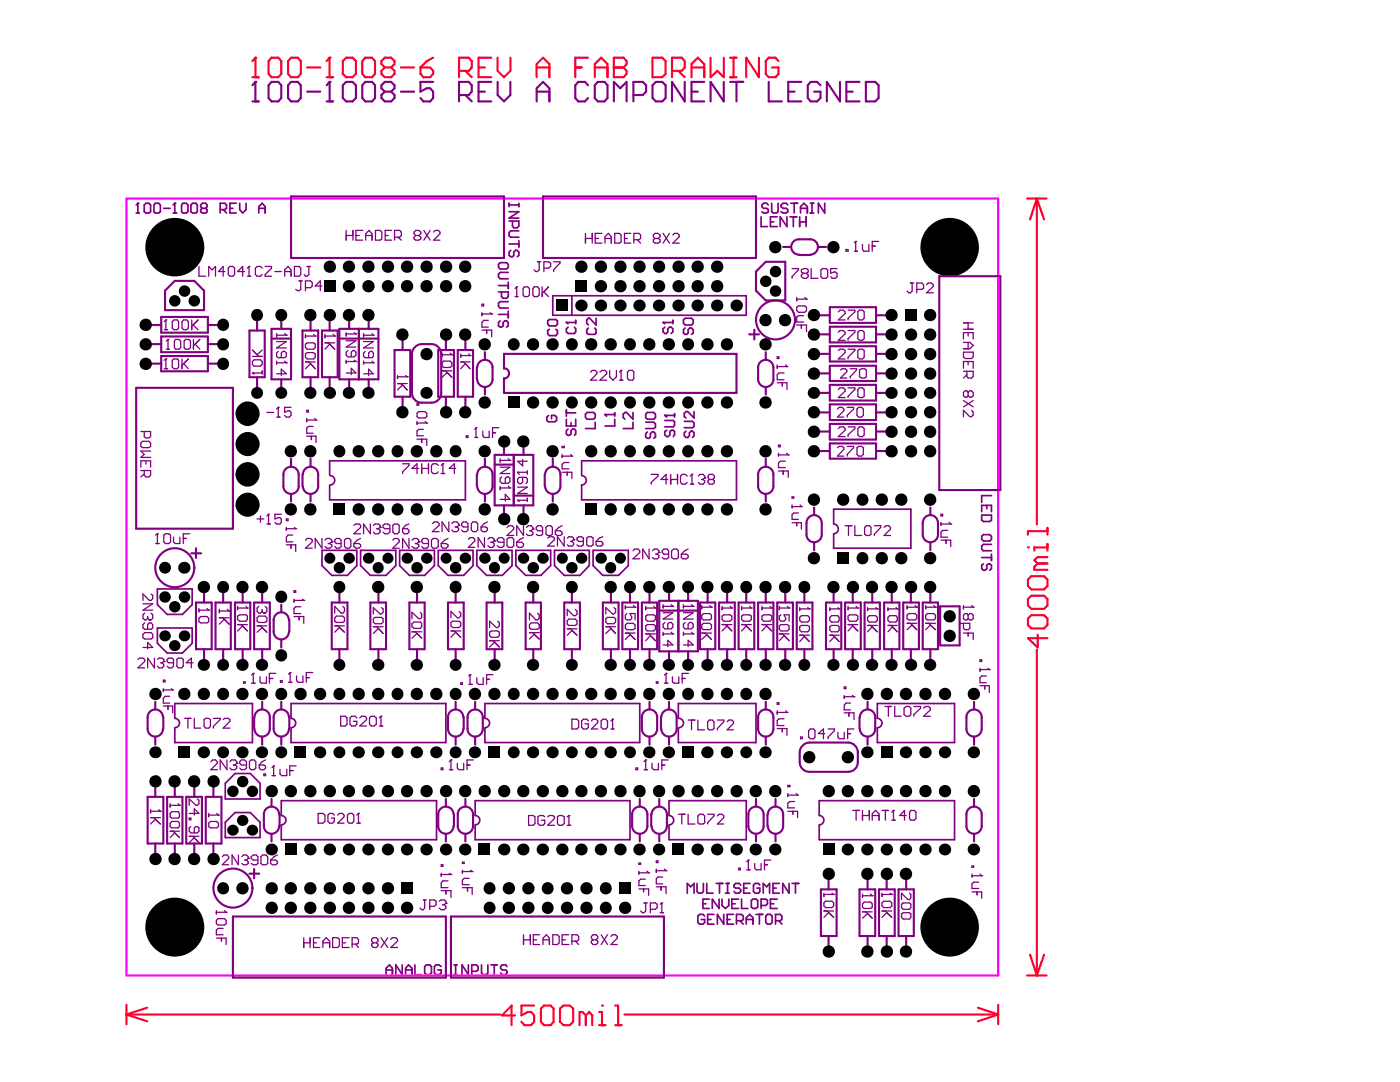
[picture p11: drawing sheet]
<svg xmlns="http://www.w3.org/2000/svg" width="279mm" height="216mm" viewBox="0 0 279 216" stroke-linecap="round" stroke-linejoin="round" font-family="sans-serif">
<g fill="none" stroke="#800080" stroke-width=".34">
<path d="M137.2 178.2v-1.9l.6 .7 .7-.7v1.9M139.1 176.3v1.6l.3 .3h.6l.4-.3v-1.6M141.1 176.3v1.9h1.2M141.6 179.4h-1.3v1.9h1.3M142.9 176.3h1.4M143.5 179.4v1.9l-1.3-1.9v1.9M143.6 176.3v1.9M144.1 179.4v1.3l.7 .6 .7-.6v-1.3M144.9 178.2h.6M144.9 176.3h.6M145.2 176.3v1.9M147.4 179.4h-1.4v1.9h1.4"/>
<path d="M147.8 176.6l-.3-.3h-.7l-.3 .3v.4l.3 .2h.7l.3 .3v.4l-.3 .3h-.7l-.3-.3M148 179.4v1.9h1.3M148.4 177.2h.7M149.7 176.3h-1.3v1.9h1.3M149.9 179.7l.4-.3h.6l.3 .3v1.3l-.3 .3h-.6l-.4-.3zM151.6 176.6l-.2-.3h-.7l-.3 .3v1.3l.3 .3h.7l.2-.3v-.7h-.6M152.3 178.2v-1.9l.7 .7 .6-.7v1.9M154.3 177.2h.6M155.1 179.4h-1.3v1.9h1.3M155.5 176.3h-1.2v1.9h1.2M157.5 176.3v1.9l-1.3-1.9v1.9M158.1 176.3h1.3"/>
<path d="M158.7 176.3v1.9M140.3 180.3h.6M140.6 182.8l-.3-.3h-.7l-.3 .3v1.3l.3 .3h.7l.3-.3v-.6h-.6M141.2 183.5h.7M142.5 182.5h-1.3v1.9h1.3M144.4 182.5v1.9l-1.2-1.9v1.9M145.1 183.5h.6M146 180.3h.7M146.4 182.5h-1.3v1.9h1.3M147 183.7h1l.3-.2v-.7l-.3-.3h-1v1.9M147.7 183.7l.6 .7M148.9 183.5h1.4"/>
<path d="M148.9 184.4v-1.3l.7-.6 .7 .6v1.3M150.9 182.5h1.3M151.6 182.5v1.9M151.9 180.7h.9l.4-.4v-.6l-.4-.3h-.9v1.9M153.2 182.5h.6l.3 .3v1.3l-.3 .3h-.6l-.4-.3v-1.3zM153.8 180.3h.6M154.8 183.7h.9l.3-.2v-.7l-.3-.3h-.9v1.9M155.4 183.7l.6 .7"/>
</g>
<g fill="none" stroke="#800080" stroke-width=".25">
<path d="M53.3 82.3h1.3M55.2 83.2h.7M55.5 81.3h.1M55.5 81.3v1.9M55.5 81.3l-.3 .3M58.1 81.3h-1.3v1l.9-.3 .4 .3v.6l-.4 .3h-.6l-.3-.3M51.3 103.5h1.4M52 103v1.2M53.3 104.6h.6M53.6 102.6h.1M53.6 102.6v2M53.6 102.6l-.3 .4"/>
<path d="M56.1 102.6h-1.2v.9l.6-.2h.4l.2 .2v.7l-.2 .4h-.7l-.3-.4"/>
</g>
<path d="M51 16.3v3.9M50.4 20.2h1.2" fill="none" stroke="#800080" stroke-width=".42"/>
<circle cx="51" cy="16.3" r=".21" fill="#800080"/>
<path d="M51 16.3l-.6 .7M54.2 16.3h1.3l.6 .7v2.6l-.6 .6h-1.3l-.6-.6v-2.6zM58.1 16.3h1.3l.6 .7v2.6l-.6 .6h-1.3l-.6-.6v-2.6zM61.3 18.3h2.6M65.8 16.3v3.9M65.2 20.2h1.3" fill="none" stroke="#800080" stroke-width=".42"/>
<circle cx="65.8" cy="16.3" r=".21" fill="#800080"/>
<g fill="none" stroke="#800080" stroke-width=".42">
<path d="M65.8 16.3l-.6 .7M68.4 17l.7-.7h1.3l.6 .7v2.6l-.6 .6h-1.3l-.7-.6zM72.9 16.3h1.4l.5 .7v2.6l-.5 .6h-1.4l-.6-.6v-2.6zM76.8 18.3l-.7-.7v-.6l.7-.7h1.3l.6 .7v.6l-.6 .7M76.8 18.3l-.7 .7v.6l.7 .6h1.3l.6-.6v-.6l-.6-.7M76.8 18.3h1.3M80 18.3h2.6M86.4 16.3h-2.5v2l1.3-.7h.7l.5 .7v1.3l-.5 .6h-1.4l-.6-.6M91.6 19h2l.5-.7v-1.3l-.5-.7h-2v3.9M92.9 19l1.2 1.2M95.5 18.3h1.3M98 16.3h-2.5v3.9h2.5"/>
<path d="M99.3 16.3v2.7l1.3 1.2 1.3-1.2v-2.7M107.1 18.3h2.5M117.3 17l-.5-.7h-1.4l-.6 .7v2.6l.6 .6h1.4l.5-.6M119.3 16.3h1.3l.6 .7v2.6l-.6 .6h-1.3l-.6-.6v-2.6zM126.4 19h1.9l.6-.7v-1.3l-.6-.7h-1.9v3.9M130.2 17l.7-.7h1.3l.6 .7v2.6l-.6 .6h-1.3l-.7-.6zM136.7 16.3v3.9l-2.6-3.9v3.9M138 18.3h1.3M140.5 16.3h-2.5v3.9h2.5M144.4 16.3v3.9l-2.6-3.9v3.9M145.7 16.3h2.6M147 16.3v3.9"/>
<path d="M153.4 16.3v3.9h2.6M157.3 18.3h1.3M159.9 16.3h-2.6v3.9h2.6M163.7 17l-.6-.7h-1.3l-.6 .7v2.6l.6 .6h1.3l.6-.6v-1.3h-1.2M167.6 16.3v3.9l-2.6-3.9v3.9M168.9 18.3h1.3M171.5 16.3h-2.6v3.9h2.6M172.8 16.3h1.9l.6 .7v2.6l-.6 .6h-1.9zM107.1 20.2v-2.6l1.3-1.3 1.2 1.3v2.6M122.5 20.2v-3.9l1.3 1.3 1.3-1.3v3.9"/>
</g>
<path d="M27.2 42.5h.6M27.5 40.6v1.9" fill="none" stroke="#800080" stroke-width=".34"/>
<circle cx="27.5" cy="40.6" r=".17" fill="#800080"/>
<path d="M27.5 40.6l-.3 .3M29.1 40.6h.6l.4 .3v1.3l-.4 .3h-.6l-.3-.3v-1.3zM31 40.6h.7l.3 .3v1.3l-.3 .3h-.7l-.3-.3v-1.3zM32.7 41.6h1.3M34.5 42.5h.7M34.9 40.6v1.9" fill="none" stroke="#800080" stroke-width=".34"/>
<circle cx="34.9" cy="40.6" r=".17" fill="#800080"/>
<g fill="none" stroke="#800080" stroke-width=".34">
<path d="M34.9 40.6l-.4 .3M36.5 40.6h.7l.3 .3v1.3l-.3 .3h-.7l-.3-.3v-1.3zM38.4 40.6h.7l.3 .3v1.3l-.3 .3h-.7l-.3-.3v-1.3zM40.4 41.6l-.4-.4v-.3l.4-.3h.7l.2 .3v.3l-.2 .4M40.4 41.6l-.4 .2v.4l.4 .3h.7l.2-.3v-.4l-.2-.2M40.4 41.6h.7M43.9 41.8h1l.3-.2v-.7l-.3-.3h-1v1.9M44.5 41.8l.7 .7M45.9 41.6h.6M47.2 40.6h-1.3v1.9h1.3M47.8 40.6v1.2l.6 .7 .7-.7v-1.2M51.6 41.6h1.3"/>
<path d="M51.6 42.5v-1.3l.7-.6 .6 .6v1.3M116.8 82.6l.4-.3h1.2l.4 .3v.7l-.4 .4h-1.2l-.4-.4zM118.8 84.2v1.3h-2M120.7 82.7h2M122.7 83.7v1.3h-2M122.7 82.4v.7"/>
</g>
<circle cx="120.7" cy="82.7" r=".17" fill="#800080"/>
<path d="M120.7 82.7l.4 .4M126.3 84.2v1.3h-1.9M126.3 82.3v1.4l-1.2-1.4h-.4l-.3 .3v.7l.3 .4M128.9 84.2h1.6l.3 .4v.7l-.3 .2h-1.6M129.2 82.3h1.3l.3 .3v.7l-.3 .4h-1.3l-.3-.4v-.7zM129.2 86.2l-.3 .3v.7l.3 .3h.3l.3-.3v-.7l.3-.3h.4l.3 .3v.7l-.3 .3M132.7 83.9h1.7l.2 .3v.6l-.2 .4h-1.7M132.7 82.9h1.9M133.1 85.9l-.4 .2v.7l.4 .3h.2l.4-.3v-.7l.3-.2h.4l.2 .2v.7l-.2 .3M134.6 82.5v.7" fill="none" stroke="#800080" stroke-width=".34"/>
<circle cx="132.7" cy="82.9" r=".17" fill="#800080"/>
<g fill="none" stroke="#800080" stroke-width=".34">
<path d="M109.3 64l.3-.2h1.3l.4 .2v.7l-.4 .3h-1.3l-.3-.3zM109.6 65.7l-.3 .3v.6l.3 .4h1.3l.4-.4v-.6l-.4-.3M113 64.3h1.9M113.4 65.3l-.4 .3v.6l.4 .3h1.2l.3-.3v-.6l-.3-.3M114.9 63.9v.7M109.5 82.9l-.4 .3v.7l.4 .3h1.2l.4-.3v-.7l-.4-.3h-.6v.7M113 81.8v1.3M113 83.7v1.3h1.9v-1.3M113 82.4h1.9M113.4 85.6l-.4 .3v.7l.4 .3h.2l.4-.3v-.7l.3-.3h.3l.3 .3v.7l-.3 .3M114 84.3v.7M132.7 82.9l.4 .3"/>
<path d="M136.6 84.1h1.6l.3 .3v.7l-.3 .2h-1.6M136.9 86l-.3 .4v.6l.3 .3h.3l.4-.3v-.6l.3-.4h.3l.3 .4v.6l-.3 .3M138.5 82.1v1.3l-1.3-1.3h-.3l-.3 .4v.6l.3 .3"/>
</g>
<circle cx="113" cy="64.3" r=".17" fill="#800080"/>
<path d="M113 64.3l.4 .3M117.4 65.4l-.3 .4v.7l.3 .2h1.3l.3-.2v-.7l-.3-.4M119 63.5v1.4l-1.3-1.4h-.3l-.3 .3v.7l.3 .4M132.3 64.3h2M132.7 65.3l-.4 .3v.6l.4 .3h.3l.3-.3v-.6l.3-.3h.3l.4 .3v.6l-.4 .3M134.3 63.9v.7M136.7 65.4l-.3 .4v.7l.3 .2h.4l.2-.2v-.7l.4-.4h.3l.3 .4v.7l-.3 .2M136.7 63.5h1.3l.3 .3v.7l-.3 .4h-1.3l-.3-.4v-.7z" fill="none" stroke="#800080" stroke-width=".34"/>
<circle cx="132.3" cy="64.3" r=".17" fill="#800080"/>
<g fill="none" stroke="#800080" stroke-width=".34">
<path d="M99.5 52.7l.3-.3h1.3l.3 .3v.6l-.3 .4h-1.3l-.3-.4zM99.5 58.3h1.9v.9l-.3 .3h-.7l-.3-.3v-.9M99.5 57h1.9M101.4 56.3v1.3M101.4 54.4h-1.6l-.3 .3v.6l.3 .3h1.6M101.6 44.1h1.9v1l-.3 .4h-.7l-.2-.4v-1M101.6 40.9h1.9M101.6 40.6v.6M101.6 42.2h1.9l-1.9 1.3h1.9M101.6 48.7h1.9M101.9 50l-.3 .3v.7l.3 .2h.4l.2-.2v-.7l.4-.3h.3l.3 .3v.7l-.3 .2M103.5 40.6v.6"/>
<path d="M103.5 48v1.3M103.5 46.1h-1.6l-.3 .3v.7l.3 .2h1.6M151.9 43.3v1.9h1.3M153.3 40.9l-.3-.3h-.6l-.3 .3v.3l.3 .4h.6l.3 .2v.4l-.3 .3h-.6l-.3-.3M153.8 44.3h.6M154 40.6v1.6l.3 .3h.6l.4-.3v-1.6M155.1 43.3h-1.3v1.9h1.3M157.1 43.3v1.9l-1.4-1.9v1.9M157.2 40.9l-.3-.3h-.6l-.4 .3v.3l.4 .4h.6l.3 .2v.4l-.3 .3h-.6l-.4-.3M157.6 43.3h1.4M157.8 40.6h1.4M158.3 43.3v1.9"/>
<path d="M158.5 40.6v1.9M159.6 44.3h1.3M159.6 43.3v1.9M159.8 41.6h1.3M159.8 42.5v-1.3l.6-.6 .7 .6v1.3M160.9 43.3v1.9M161.7 40.6h.7M161.7 42.5h.7M162.1 40.6v1.9M164.6 40.6v1.9l-1.3-1.9v1.9M99.5 62.7h1.9M99.8 64l-.3 .3v.7l.3 .3h.3l.3-.3v-.7l.4-.3h.3l.3 .3v.7l-.3 .3"/>
<path d="M101.4 62.1v1.3M101.4 60.2h-1.6l-.3 .3v.6l.3 .4h1.6M132.3 64.3l.4 .3M197.9 98.9h-2v1.3M195.9 102.1v-1.3h2v1.3M195.9 102.8h2v1l-.4 .3h-1.2l-.4-.3zM195.9 107l.4-.3h1.2l.4 .3v.6l-.4 .3h-1.2l-.4-.3zM195.9 111.3h2M196.3 112.5l-.4 .3v.7l.4 .3h.3l.3-.3v-.7l.4-.3h.2l.4 .3v.7l-.4 .3M196.9 100.8v.7M197.9 108.6h-1.6l-.4 .4v.6l.4 .3h1.6M197.9 110.6v1.2"/>
<path d="M77 194.5v-1.3l.7-.7 .6 .7v1.3M77 193.5h1.3M80.3 192.5v2l-1.3-2v2M80.9 193.5h1.3M80.9 194.5v-1.3l.6-.7 .7 .7v1.3M82.8 192.5v2h1.4M85.1 192.5h.7l.3 .4v1.2l-.3 .4h-.7l-.3-.4v-1.2zM88.1 192.9l-.5-.4h-.6l-.3 .4v1.2l.3 .4h.6l.5-.4v-.6h-.7M90.6 194.5h.6M90.6 192.5h.6M90.9 192.5v2M93.5 192.5v2l-1.3-2v2"/>
<path d="M94.1 193.8h1l.3-.3v-.6l-.3-.4h-1v2M96.1 192.5v1.6l.3 .4h.6l.4-.4v-1.6M98 192.5h1.2M98.6 192.5v2M101.2 192.9l-.3-.4h-.7l-.3 .4v.3l.3 .3h.7l.3 .3v.3l-.3 .4h-.7l-.3-.4"/>
</g>
<path d="M25.2 39.6h174v155h-174z" fill="none" stroke="#f0f" stroke-width=".42"/>
<g fill="none" stroke="#ff002a" stroke-width=".42">
<path d="M205 39.6h3.9M206.9 39.6l1.5 4.2M206.9 39.6l-1.3 4.2M206.9 39.6v65M206.9 129.6v65M205 194.6h3.9M205.6 190.5l1.3 4.1M208.4 190.5l-1.5 4.1M25.2 202.4l4.2 1.4M25.2 200.5v3.9M25.2 202.4h74.6M29.4 201.1l-4.2 1.3"/>
<path d="M102.8 202.6h-2.6l1.9-1.9v3.9M106.6 200.7h-2.5v1.9l1.2-.7h.7l.6 .7v1.3l-.6 .7h-1.4l-.5-.7M108.5 200.7h1.4l.6 .6v2.6l-.6 .7h-1.4l-.6-.7v-2.6zM111.8 201.3l.6-.6h1.3l.7 .6v2.6l-.7 .7h-1.3l-.6-.7zM116.9 202.6l-.7-.7h-.5v2.7M116.9 202.6v2M116.9 202.6l.7-.7 .6 .7v2M119.5 201.9h.6v2.7M119.5 204.6h1.3M124.6 202.4h74.6M195.2 201.1l4 1.3M199.2 202.4l-4 1.4"/>
<path d="M199.2 200.5v3.9"/>
</g>
<circle cx="120.1" cy="200.7" r=".21" fill="#ff002a"/>
<path d="M205.8 115h2.6l.6 .7v1.2l-.6 .7h-2.6l-.7-.7v-1.2zM205.8 118.9h2.6l.6 .6v1.3l-.6 .7h-2.6l-.7-.7v-1.3zM207.1 112.4l-.7 .7v.6h2.6M207.1 112.4h1.9M209 108.5v1.4M209 109.2h-2.6v.7M209 111.2h-1.9l-.7 .6 .7 .6M205.8 122.8h2.6l.6 .6v1.3l-.6 .7h-2.6l-.7-.7v-1.3zM207.1 126.7v2.5l-2-1.9h3.9M122.8 204.6h1.2M122.8 200.7h.6v3.9" fill="none" stroke="#ff002a" stroke-width=".42"/>
<circle cx="205.1" cy="109.2" r=".21" fill="#ff002a"/>
<path d="M50.4 15.4h1.2M51 11.5v3.9M209 105.3v1.4M209 106h-3.9v.7" fill="none" stroke="#ff002a" stroke-width=".42"/>
<circle cx="51" cy="11.5" r=".21" fill="#ff002a"/>
<path d="M51 11.5l-.6 .7M54.2 11.5h1.3l.6 .7v2.5l-.6 .7h-1.3l-.6-.7v-2.5zM58.1 11.5h1.3l.6 .7v2.5l-.6 .7h-1.3l-.6-.7v-2.5zM61.3 13.5h2.6M65.2 15.4h1.3M65.8 11.5v3.9" fill="none" stroke="#ff002a" stroke-width=".42"/>
<circle cx="65.8" cy="11.5" r=".21" fill="#ff002a"/>
<g fill="none" stroke="#ff002a" stroke-width=".42">
<path d="M65.8 11.5l-.6 .7M68.4 12.2l.7-.7h1.3l.6 .7v2.5l-.6 .7h-1.3l-.7-.7zM72.9 11.5h1.4l.5 .7v2.5l-.5 .7h-1.4l-.6-.7v-2.5zM76.8 13.5l-.7-.7v-.6l.7-.7h1.3l.6 .7v.6l-.6 .7M76.8 13.5l-.7 .6v.6l.7 .7h1.3l.6-.7v-.6l-.6-.6M76.8 13.5h1.3M80 13.5h2.6M83.9 13.5h2l.5 .6v.6l-.5 .7h-1.4l-.6-.7zM86.4 11.5l-1.2 .7-1.3 1.3M91.6 14.1h2l.5-.6v-1.3l-.5-.7h-2v3.9M92.9 14.1l1.2 1.3M95.5 13.5h1.3"/>
<path d="M98 11.5h-2.5v3.9h2.5M99.3 11.5v2.6l1.3 1.3 1.3-1.3v-2.6M107.1 13.5h2.5M107.1 15.4v-2.6l1.3-1.3 1.2 1.3v2.6M114.8 13.5h1.3M117.3 11.5h-2.5v3.9M118.7 13.5h2.5M118.7 15.4v-2.6l1.3-1.3 1.2 1.3v2.6M122.5 11.5v3.9h2l.6-.7v-.6l-.6-.6h-2"/>
</g>
<circle cx="122.5" cy="13.5" r=".21" fill="#ff002a"/>
<path d="M122.5 11.5h2l.6 .7v.6l-.6 .7h-2M130.2 11.5h2l.6 .7v2.5l-.6 .7h-2zM134.1 14.1h2l.6-.6v-1.3l-.6-.7h-2v3.9M135.4 14.1l1.3 1.3M138 13.5h2.5M138 15.4v-2.6l1.3-1.3 1.2 1.3v2.6M141.8 11.5v3.9l1.4-1.3 1.2 1.3v-3.9M145.7 11.5h1.3M145.7 15.4h1.3M146.4 11.5v3.9M151.5 11.5v3.9l-2.6-3.9v3.9M155.4 12.2l-.6-.7h-1.4l-.6 .7v2.5l.6 .7h1.4l.6-.7v-1.2h-1.3" fill="none" stroke="#ff002a" stroke-width=".42"/>
<g fill="none" stroke="#000" stroke-width="5.8">
<circle cx="34.9" cy="49.3" r="2.93"/>
<circle cx="189.5" cy="49.3" r="2.9"/>
<circle cx="34.9" cy="185" r="2.96"/>
<circle cx="189.5" cy="185" r="2.93"/>
</g>
<g fill="none" stroke="#800080" stroke-width=".42">
<path d="M58.1 39.2h42.5v12.3h-42.5zM108.4 39.2h42.5v12.3h-42.5zM32.9 58l2-2h3.9l1.9 2v3.9h-7.8zM152.8 52.2h3.9v7.7h-3.9l-1.9-1.9v-3.8zM156.3 49.3h1.5M159.4 50.8a1.52 1.52 0 0 1-1.5-1.5 1.52 1.52 0 0 1 1.5-1.5h2.3a1.52 1.52 0 0 1 1.5 1.5 1.52 1.52 0 0 1-1.5 1.5M159.4 50.9h2.3M163.2 49.3h1.6M187.5 55.1h12.1v42.7h-12.1zM27.2 77.4h19.3v28.1h-19.3zM29.1 64.9h3.1M29.1 72.6h3.1"/>
<path d="M29.1 68.7h3.1M32.2 63.2h9.3v3.2h-9.3zM32.2 67.1h9.3v3.2h-9.3zM32.2 71h9.3v3.1h-9.3zM41.5 64.9h3M41.5 72.6h3M41.5 68.7h3M49.8 66h3v9.3h-3zM51.3 62.9v3.1M51.3 75.3v3.1M54.2 65.6h3.9v10.1h-3.9zM54.2 67.6h3.9"/>
<path d="M56.1 62.9v2.7M56.1 75.7v2.7M60.4 66h3.1v9.3h-3.1zM62 62.9v3.1M62 75.3v3.1M64.3 66h3.1v9.3h-3.1zM65.8 62.9v3.1M65.8 75.3v3.1M67.7 65.6h7.8v10.1h-7.8zM67.7 67.6h7.8M69.7 62.9v2.7M69.7 75.7v2.7"/>
<path d="M71.6 65.6v10.1M73.6 62.9v2.7M73.6 75.7v2.7M78.7 69.8h3.2v9.4h-3.2zM80.3 66.7v3.1M80.3 79.2v3.1M82.8 69.3a3.4 3.4 0 0 1 3.3-.6 1.97 1.97 0 0 1 2 1.9v7.8a1.92 1.92 0 0 1-2 1.9 3.6 3.6 0 0 1-3.3-.5l-.5-.9-.1-.5v-7.8l.1-.5zM87.5 69.8h3.1v9.4h-3.1zM89 66.7v3.1M89 79.2v3.1M91.4 69.8h3v9.4h-3zM92.9 66.7v3.1"/>
<path d="M92.9 79.2v3.1M95.2 73.3v2.4M95.2 73.3a1.52 1.52 0 0 1 1.6-1.5 1.52 1.52 0 0 1 1.5 1.5v2.4a1.52 1.52 0 0 1-1.5 1.5 1.52 1.52 0 0 1-1.6-1.5M96.8 70.3v1.5M96.8 77.2v1.5M100.6 73.6v-3h46.4v7.8h-46.4v-3M100.7 73.5a1.02 1.02 0 0 1 .9 1 1.02 1.02 0 0 1-.9 1M149.5 66.7h2M150.5 65.8v1.9M151.9 72.1a1.53 1.53 0 0 1 1.6-.1 1.53 1.53 0 0 1 .8 1.3v2.4a1.52 1.52 0 0 1-1.5 1.5 1.52 1.52 0 0 1-1.5-1.5l.1-2.9zM152.8 70.3v1.5M152.8 77.2v1.5"/>
<path d="M162.5 70.6h3.1M162.5 78.4h3.1M162.5 74.5h3.1M162.5 66.7h3.1M162.5 62.9h3.1M165.6 61.3h9.2v3.1h-9.2zM165.6 65.2h9.2v3.1h-9.2zM165.6 69.1h9.2v3h-9.2zM165.6 73h9.2v3h-9.2zM165.6 76.8h9.2v3.1h-9.2zM174.8 70.6h3.2M174.8 78.4h3.2"/>
<path d="M174.8 74.5h3.2M174.8 66.7h3.2M174.8 62.9h3.2M57.2 93.4a1.53 1.53 0 0 1 1.6-.1 1.53 1.53 0 0 1 .8 1.4v2.3a1.52 1.52 0 0 1-1.5 1.6 1.52 1.52 0 0 1-1.5-1.6v-2.8zM58.1 91.5v1.6M58.1 98.6v1.5M60.4 94.7v2.3M60.5 94.7a1.52 1.52 0 0 1 1.5-1.6 1.52 1.52 0 0 1 1.5 1.6v2.3a1.52 1.52 0 0 1-1.5 1.6 1.52 1.52 0 0 1-1.5-1.6M62 91.5v1.6M62 98.6v1.5M95.2 94.7v2.3M95.2 94.7a1.52 1.52 0 0 1 1.6-1.6 1.52 1.52 0 0 1 1.5 1.6v2.3a1.52 1.52 0 0 1-1.5 1.6 1.52 1.52 0 0 1-1.6-1.6"/>
<path d="M96.8 91.5v1.6M96.8 98.6v1.5M98.7 90.8h7.7v10h-7.7zM98.7 92.7h3.8M100.6 88.1v2.7M102.5 90.8v10M102.5 98.9h3.9M104.5 88.1v2.7M108.7 94.7v2.3M108.8 94.7a1.52 1.52 0 0 1 1.5-1.6 1.52 1.52 0 0 1 1.5 1.6v2.3a1.52 1.52 0 0 1-1.5 1.6 1.52 1.52 0 0 1-1.5-1.6M110.3 91.5v1.6M110.3 98.6v1.5"/>
<path d="M151.9 93.4a1.53 1.53 0 0 1 1.6-.1 1.53 1.53 0 0 1 .8 1.4v2.3a1.52 1.52 0 0 1-1.5 1.6 1.52 1.52 0 0 1-1.5-1.6l.1-2.8zM152.8 91.5v1.6M152.8 98.6v1.5M162.5 90h3.1M162.5 86.1h3.1M162.5 82.3h3.1M165.6 80.7h9.2v3.1h-9.2zM165.6 84.6h9.2v3.1h-9.2zM165.6 88.5h9.2v3h-9.2zM174.8 90h3.2M174.8 86.1h3.2M174.8 82.3h3.2"/>
<path d="M38.2 110.4h1.9M39.1 109.4v1.9M40.7 117.2v3M44.5 117.2v3M48.4 117.2v3M52.3 117.2v3M67.7 117.2v3M75.5 117.2v3M83.2 117.2v3M90.9 117.2v3M98.7 117.2v3M100.6 100.8v2.7"/>
<path d="M104.5 100.8v2.7M106.4 117.2v3M114.1 117.2v3M121.9 117.2v3M125.7 117.2v3M129.6 117.2v3M131.6 119.9h7.7v10.1h-7.7zM133.5 117.2v2.7M135.4 119.9v10.1M137.3 117.2v2.7M141.2 117.2v3M145.1 117.2v3"/>
<path d="M148.9 117.2v3M152.8 117.2v3M156.7 117.2v3M160.5 117.2v3M161.6 103.1a1.52 1.52 0 0 1 1.6-.1 1.52 1.52 0 0 1 .8 1.4v2.3a1.52 1.52 0 0 1-1.5 1.5 1.52 1.52 0 0 1-1.5-1.5v-2.8zM162.5 101.3v1.5M162.5 108.2v1.6M166.4 117.2v3M170.2 117.2v3M174.1 117.2v3M178 117.2v3M181.8 117.2v3"/>
<path d="M184.8 103.1a1.52 1.52 0 0 1 1.6-.1 1.52 1.52 0 0 1 .8 1.4v2.3a1.52 1.52 0 0 1-1.5 1.5 1.52 1.52 0 0 1-1.6-1.5l.1-2.8zM185.7 101.3v1.5M185.7 108.2v1.6M185.7 117.2v3M39.1 120.2h3.1v9.3h-3.1zM40.7 129.5v3.2M43 120.2h3.1v9.3h-3.1zM44.5 129.5v3.2M46.9 120.2h3.1v9.3h-3.1zM48.4 129.5v3.2M50.7 120.2h3.1v9.3h-3.1zM52.3 129.5v3.2"/>
<path d="M54.6 123.7v2.4a1.52 1.52 0 0 0 1.5 1.5 1.52 1.52 0 0 0 1.6-1.5M54.6 123.8a1.53 1.53 0 0 1 1.5-1.6 1.53 1.53 0 0 1 1.6 1.6M56.1 120.6v1.6M56.1 127.6v1.6M57.7 123.7v2.4M66.2 120.2h3.1v9.3h-3.1zM67.7 129.5v3.2M73.9 120.2h3.1v9.3h-3.1zM75.5 129.5v3.2M81.7 120.2h3.1v9.3h-3.1zM83.2 129.5v3.2M89.4 120.2h3.1v9.3h-3.1z"/>
<path d="M90.9 129.5v3.2M97.1 120.2h3.1v9.3h-3.1zM98.7 129.5v3.2M104.9 120.2h3v9.3h-3zM106.4 129.5v3.2M112.6 120.2h3.1v9.3h-3.1zM114.1 129.5v3.2M120.3 120.2h3.1v9.3h-3.1zM121.9 129.5v3.2M124.2 120.2h3.1v9.3h-3.1zM125.7 129.5v3.2M128.1 120.2h3v9.3h-3z"/>
<path d="M129.6 129.5v3.2M131.6 121.8h7.7M133.5 130v2.7M137.3 130v2.7M139.7 120.2h3v9.3h-3zM141.2 129.5v3.2M143.5 120.2h3.1v9.3h-3.1zM145.1 129.5v3.2M147.4 120.2h3.1v9.3h-3.1zM148.9 129.5v3.2M151.3 120.2h3v9.3h-3zM152.8 129.5v3.2"/>
<path d="M155.1 120.2h3.1v9.3h-3.1zM156.7 129.5v3.2M159 120.2h3.1v9.3h-3.1zM160.5 129.5v3.2M164.8 120.2h3.1v9.3h-3.1zM166.4 129.5v3.2M168.7 120.2h3.1v9.3h-3.1zM170.2 129.5v3.2M172.6 120.2h3v9.3h-3zM174.1 129.5v3.2M176.4 120.2h3.1v9.3h-3.1zM178 129.5v3.2"/>
<path d="M180.3 120.2h3.1v9.3h-3.1zM181.8 129.5v3.2M184.1 120.2h3.1v9.3h-3.1zM185.7 129.5v3.2M187.6 121h3.9v7.8h-3.9zM29.5 159h3.1v9.3h-3.1zM31 140v1.6M31 147v1.6M31 156v3M32.5 143.1a1.52 1.52 0 0 0-1.5-1.5 1.52 1.52 0 0 0-1.5 1.5v2.4a1.52 1.52 0 0 0 1.5 1.5 1.52 1.52 0 0 0 1.5-1.5M32.6 143.1v2.4M33.4 159h3v9.3h-3z"/>
<path d="M34.9 156v3M37.2 159h3.1v9.3h-3.1zM38.8 156v3M41.1 159h3.1v9.3h-3.1zM42.6 156v3M50.7 143.1v2.4M50.8 143.1a1.52 1.52 0 0 1 1.5-1.5 1.52 1.52 0 0 1 1.5 1.5v2.4a1.52 1.52 0 0 1-1.5 1.5 1.52 1.52 0 0 1-1.5-1.5M52.3 140v1.6M52.3 147v1.6M54.2 159.4v1.6M56.1 140v1.6M56.1 147v1.6"/>
<path d="M57.7 143.1a1.52 1.52 0 0 0-1.6-1.5 1.52 1.52 0 0 0-1.5 1.5v2.4a1.52 1.52 0 0 0 1.5 1.5 1.52 1.52 0 0 0 1.6-1.5M57.7 143.1v2.4M89 159.4v1.6M90.9 140v1.6M90.9 147v1.6M92.5 143.1a1.52 1.52 0 0 0-1.6-1.5 1.52 1.52 0 0 0-1.5 1.5v2.4a1.52 1.52 0 0 0 1.5 1.5 1.52 1.52 0 0 0 1.6-1.5M92.5 143.1v2.4M92.9 159.4v1.6M93.9 141.9a1.53 1.53 0 0 1 1.6-.2 1.53 1.53 0 0 1 .9 1.4v2.4a1.52 1.52 0 0 1-1.6 1.5 1.52 1.52 0 0 1-1.5-1.5l.1-2.9zM94.8 140v1.6M94.8 147v1.6M127.7 159.4v1.6"/>
<path d="M128.4 142.2a1.53 1.53 0 0 1 1.7-.6 1.53 1.53 0 0 1 1 1.5v2.4a1.52 1.52 0 0 1-1.5 1.5 1.52 1.52 0 0 1-1.5-1.5v-2.4zM129.6 140v1.6M129.6 147v1.6M131.6 159.4v1.6M131.9 143.1v2.4M132 143.1a1.52 1.52 0 0 1 1.5-1.5 1.52 1.52 0 0 1 1.5 1.5v2.4a1.52 1.52 0 0 1-1.5 1.5 1.52 1.52 0 0 1-1.5-1.5M133.5 140v1.6M133.5 147v1.6M150.9 159.4v1.6M151.9 141.9a1.53 1.53 0 0 1 1.6-.2 1.53 1.53 0 0 1 .8 1.4v2.4a1.52 1.52 0 0 1-1.5 1.5 1.52 1.52 0 0 1-1.5-1.5l.1-2.9zM152.8 140v1.6M152.8 147v1.6"/>
<path d="M154.8 159.4v1.6M160.2 148.8l.8-.6h.5h7.7a1.97 1.97 0 0 1 2 1.9 3.6 3.6 0 0 1-.6 3.3l-.8 .5-.6 .1h-7.7a1.92 1.92 0 0 1-1.9-1.9 3.4 3.4 0 0 1 .6-3.3zM171.5 143.1v2.4M171.6 143.1a1.52 1.52 0 0 1 1.5-1.5 1.52 1.52 0 0 1 1.6 1.5v2.4a1.52 1.52 0 0 1-1.6 1.5 1.52 1.52 0 0 1-1.5-1.5M173.1 140v1.6M173.1 147v1.6M193.2 142.2a1.53 1.53 0 0 1 1.7-.6 1.53 1.53 0 0 1 1 1.5v2.4a1.52 1.52 0 0 1-1.5 1.5 1.52 1.52 0 0 1-1.5-1.5v-2.4zM194.4 140v1.6M194.4 147v1.6M194.4 159.4v1.6M31 168.3v3.1M34.9 168.3v3.1"/>
<path d="M38.8 168.3v3.1M42.6 168.3v3.1M49.8 174.3h1.9M50.7 173.4v1.9M54.2 166.4v1.5M55.7 162.5a1.52 1.52 0 0 0-1.5-1.5 1.52 1.52 0 0 0-1.5 1.5v2.3a1.52 1.52 0 0 0 1.5 1.6 1.52 1.52 0 0 0 1.5-1.6M55.8 162.5v2.3M89 166.4v1.5M90.5 162.5a1.52 1.52 0 0 0-1.5-1.5 1.52 1.52 0 0 0-1.5 1.5v2.3a1.52 1.52 0 0 0 1.5 1.6 1.52 1.52 0 0 0 1.5-1.6M90.6 162.5v2.3M91.6 161.6a1.53 1.53 0 0 1 1.8-.6 1.53 1.53 0 0 1 1 1.5v2.3a1.52 1.52 0 0 1-1.5 1.6 1.52 1.52 0 0 1-1.5-1.6v-2.3zM92.9 166.4v1.5"/>
<path d="M126.4 161.6a1.53 1.53 0 0 1 1.8-.6 1.53 1.53 0 0 1 1 1.5v2.3a1.52 1.52 0 0 1-1.5 1.6 1.52 1.52 0 0 1-1.5-1.6v-2.3zM127.7 166.4v1.5M130 162.5v2.3M130 162.5a1.52 1.52 0 0 1 1.6-1.5 1.52 1.52 0 0 1 1.5 1.5v2.3a1.52 1.52 0 0 1-1.5 1.6 1.52 1.52 0 0 1-1.6-1.6M131.6 166.4v1.5M149.6 161.6a1.53 1.53 0 0 1 1.7-.6 1.53 1.53 0 0 1 1.1 1.5v2.3a1.52 1.52 0 0 1-1.5 1.6 1.52 1.52 0 0 1-1.5-1.6v-2.3zM150.9 166.4v1.5M153.2 162.5v2.3M153.2 162.5a1.52 1.52 0 0 1 1.6-1.5 1.52 1.52 0 0 1 1.5 1.5v2.3a1.52 1.52 0 0 1-1.5 1.6 1.52 1.52 0 0 1-1.6-1.6M154.8 166.4v1.5M163.8 177.5h3.2v9.3h-3.2zM165.4 174.3v3.2"/>
<path d="M171.5 177.5h3.2v9.3h-3.2zM173.1 174.3v3.2M175.4 177.5h3.2v9.3h-3.2zM177 174.3v3.2M179.3 177.5h3.1v9.3h-3.1zM180.8 174.3v3.2M193.2 161.6a1.53 1.53 0 0 1 1.7-.6 1.53 1.53 0 0 1 1 1.5v2.3a1.52 1.52 0 0 1-1.5 1.6 1.52 1.52 0 0 1-1.5-1.6v-2.3zM194.4 166.4v1.5M46.5 182.9h42.5v12.2h-42.5zM90 182.9h42.5v12.2h-42.5zM165.4 186.8v3M173.1 186.8v3"/>
<path d="M177 186.8v3M180.8 186.8v3"/>
<circle cx="154.8" cy="63.8" r="3.9"/>
<circle cx="34.9" cy="113.3" r="3.9"/>
<circle cx="46.5" cy="177.2" r="3.9"/>
</g>
<g fill="none" stroke="#800080" stroke-width=".25">
<path d="M39.7 53.2v1.9h1.4M41.7 55.1v-1.9l.6 .6 .7-.6v1.9M44.9 54.2h-1.3l.9-1v1.9M45.6 53.5l.3-.3h.6l.3 .3v1.3l-.3 .3h-.6l-.3-.3zM48.8 54.2h-1.4l1-1v1.9M49.4 55.1h.6M49.7 53.2h.1M49.7 53.2v1.9M49.7 53.2l-.3 .3M52.3 53.5l-.3-.3h-.7l-.3 .3v1.3l.3 .3h.7l.3-.3M52.9 53.2h1.3v.3l-1.3 1.3v.3h1.3M54.9 54.2h1.2"/>
<path d="M56.8 54.2h1.3M56.8 55.1v-1.3l.7-.6 .6 .6v1.3M58.8 53.2h.9l.3 .3v1.3l-.3 .3h-.9zM59.7 56h.7M60 56v1.7l-.3 .3-.7-.3M61 57.4h1l.3-.3v-.7l-.3-.4h-1v2M61.3 53.2h.7M61.6 53.2v1.6l-.3 .3h-.3l-.3-.3M64.3 57.1h-1.4l1-1.1v2M69.1 46v1.9M69.1 47h1.3M70.4 46v1.9"/>
<path d="M71 47h.7M72.4 46h-1.4v1.9h1.4M73 47h1.3M73 47.9v-1.2l.7-.7 .6 .7v1.2M74.9 46h1l.3 .3v1.4l-.3 .2h-1zM76.9 47h.6M78.1 46h-1.2v1.9h1.2M78.7 47.3h1.1l.3-.3v-.7l-.3-.3h-1.1v1.9M79.4 47.3l.7 .6M83 47l-.4-.3v-.4l.4-.3h.6l.4 .3v.4l-.4 .3M83 47h.6M83 47l-.4 .3v.4l.4 .2h.6l.4-.2v-.4l-.4-.3"/>
<path d="M84.6 46l1.3 1.9M85.9 46l-1.3 1.9M86.5 46.3l.4-.3h.6l.3 .3v.4l-1.3 1.2h1.3M102.8 59.2h.6M103.1 57.2h.1M103.1 57.2v2M103.1 57.2l-.3 .4M104.6 57.2h.7l.4 .4v1.2l-.4 .4h-.7l-.2-.4v-1.2zM106.6 57.2h.7l.3 .4v1.2l-.3 .4h-.7l-.3-.4v-1.2zM107.3 52.2h.6M107.6 52.2v1.6l-.3 .4h-.4l-.3-.4M108.2 57.2v2"/>
<path d="M108.2 58.5l1.3-1.3-1 1.1 1 .9M108.5 53.5h1l.4-.3v-.7l-.4-.3h-1v2M110.5 52.2h1.3v.3l-1.3 1.3v.4M116.8 46.6v1.9M116.8 47.6h1.4M118.2 46.6v1.9M118.8 47.6h.7M120.1 46.6h-1.3v1.9h1.3M120.7 47.6h1.3M120.7 48.5v-1.3l.7-.6 .6 .6v1.3M122.7 46.6h.9l.4 .3v1.4l-.4 .2h-.9zM124.6 47.6h.6"/>
<path d="M125.9 46.6h-1.3v1.9h1.3M126.5 47.8h1l.3-.2v-.7l-.3-.3h-1v1.9M127.2 47.8l.6 .7M130.7 47.6h.6M130.7 47.6l-.3-.4v-.3l.3-.3h.6l.4 .3v.3l-.4 .4M130.7 47.6l-.3 .2v.5l.3 .2h.6l.4-.2v-.5l-.4-.2M132.3 46.6l1.3 1.9M133.6 46.6l-1.3 1.9M134.3 46.9l.3-.3h.6l.4 .3v.3l-1.3 1.3h1.3M158.1 53.6h1.2v.2l-1.2 1.4v.3M159 59.4v.6M159 59.7h2"/>
<path d="M160.4 54.5l-.5 .4v.3l.5 .3h.6l.3-.3v-.3l-.3-.4M160.4 54.5l-.5-.2v-.5l.5-.2h.6l.3 .2v.5l-.3 .2M160.4 54.5h.6M160.6 59.4l.4 .3M161 59.7h.1M161.9 53.6v1.9h1.3M163.8 53.8l.4-.2h.6l.4 .2v1.4l-.4 .3h-.6l-.4-.3zM167 53.6h-1.2v.9l.7-.2h.2l.3 .2v.7l-.3 .3h-.6l-.3-.3M168.8 49.8h.4v.3h-.4zM170.5 50.1h.6M170.8 48.2h.1M170.8 48.2l-.3 .2"/>
<path d="M170.8 48.2v1.9M172.1 48.8v1l.3 .3h1v-1.3M174.1 49.1h.6M175.3 48.2h-1.2v1.9M181.7 56.5h.7M182 56.5v1.6l-.3 .3h-.3l-.4-.3M183 57.7h1l.3-.2v-.7l-.3-.3h-1v1.9M184.9 56.8l.4-.3h.5l.5 .3v.4l-1.4 1.2h1.4M32.8 65.8h.6M32.8 73.6h.6M33.1 63.8h.1M33.1 71.6h.1"/>
<path d="M33.1 63.8v2M33.1 71.6v2M33.1 63.8l-.3 .4M33.1 71.6l-.3 .3M33.2 69.7h.6M33.5 67.7h.1M33.5 67.7v2M33.5 67.7l-.3 .4M34.4 71.9l.3-.3h.7l.2 .3v1.3l-.2 .4h-.7l-.3-.4zM34.7 63.8h.7l.2 .4v1.2l-.2 .4h-.7l-.3-.4v-1.2zM35.1 67.7h.6l.4 .4v1.2l-.4 .4h-.6l-.3-.4v-1.2zM36.3 71.6v2"/>
<path d="M36.7 63.8h.6l.3 .4v1.2l-.3 .4h-.6l-.4-.4v-1.2zM36.7 72.6l.9 1M37 67.7h.7l.3 .4v1.2l-.3 .4h-.7l-.3-.4v-1.2zM37.6 71.6l-1.3 1.3M38.3 63.8v2M38.5 64.9l1 .9M38.6 67.7v2M38.9 68.7l1 1M39.5 63.8l-1.2 1.3M39.9 67.7l-1.3 1.3M50.4 74.4h.1M50.4 74.4h1.9"/>
<path d="M50.4 74.4l.3 .3M50.4 71.1h1.9M50.4 69.8l1.2 1.3M50.7 71.8h1.3l.3 .3v.6l-.3 .4h-1.3l-.3-.4v-.6zM52.3 74v.7M52.3 69.8l-1 1M55.2 66.5v.7M55.2 72.1v.5M55.2 66.9h1.9M55.2 68.2h1.9l-1.9 1.2h1.9M55.2 74.6h1.9l-1-.9v1.2M55.2 72.4h1.9"/>
<path d="M55.5 70.1l-.3 .3v.7l.3 .3h1.3l.3-.3v-.7l-.3-.3h-.3l-.4 .3v1M56.8 66.5l.3 .4M56.8 72.1l.3 .3M57.1 66.9h.1M57.1 72.4h.1M61 70.6l.3-.2h1.3l.3 .2v.7l-.3 .3h-1.3l-.3-.3zM61 68.7l.3-.3h1.3l.3 .3v.6l-.3 .4h-1.3l-.3-.4zM61 67.1h1.9M61 72.2h1.9M61 66.7v.7M61.6 72.2l1.3 1.4-.9-1-1 1M62.6 66.7l.3 .4"/>
<path d="M62.9 67.1h.1M64.9 66.7v.7M64.9 67.1h1.9M64.9 68.4h1.9M65.5 68.4l1.3 1.3M65.8 68.7l-.9 1M66.5 66.7l.3 .4M66.8 67.1h.1M69.1 74.4h1.9l-.9-.9v1.3M69.1 66.4v.7M69.1 71.9v.6M69.1 66.6h1.9"/>
<path d="M69.1 68h1.9l-1.9 1.3h1.9M69.1 72.1h1.9M69.4 69.9l-.3 .4v.6l.3 .3h1.3l.3-.3v-.6l-.3-.4h-.3l-.3 .4v.9M70.7 66.4l.3 .2M70.7 71.9l.3 .2M71 66.6h.1M71 72.1h.1M72.6 66.5v.7M72.6 72.1v.5M72.6 66.9h1.9M72.6 68.2h1.9l-1.9 1.2h1.9M72.6 72.4h1.9"/>
<path d="M72.6 74.6h1.9l-.9-.9v1.2M72.9 70.1l-.3 .3v.7l.3 .3h1.4l.2-.3v-.7l-.2-.3h-.4l-.3 .3v1M74.3 66.5l.2 .4M74.3 72.1l.2 .3M74.5 66.9h.1M74.5 72.4h.1M79.3 74.9v.6M79.3 75.2h2M79.3 76.5h2M80 76.5l1.3 1.3-1-1-1 1M80.9 74.9l.4 .3M81.3 75.2h.1"/>
<path d="M88.2 70.4v.7M88.2 70.8h2M88.2 74h2M88.6 72.1h1.2l.4 .3v.7l-.4 .2h-1.2l-.4-.2v-.7zM88.9 74l1.3 1.3M89.2 74.3l-1 1M89.8 70.4l.4 .4M90.2 70.8h.1M91.9 70.6v.7M91.9 71h1.9M91.9 72.2h1.9M92.5 72.2l1.3 1.4-.9-1-1 1"/>
<path d="M93.6 70.6l.2 .4M93.8 71h.1M96.2 60.7h.3v.3h-.3zM96.2 62.4v.6M96.2 62.7h1.9M96.2 65.9h1.9v1.3M97.1 65.9v.6M97.5 63.9h-1l-.3 .4v1h1.3M97.8 62.4l.3 .3M98.1 62.7h.1M117.9 74.3l.3-.4h.6l.3 .4v.3l-1.2 1.3h1.2M119.7 74.3l.4-.4h.6l.4 .4v.3l-1.4 1.3h1.4"/>
<path d="M121.7 73.9v1.3l.6 .7 .7-.7v-1.3M123.6 75.9h.7M124 73.9h.1M124 73.9v2M124 73.9l-.4 .4M125.2 74.3l.4-.4h.6l.3 .4v1.2l-.3 .4h-.6l-.4-.4zM155.1 71.2h.3v.3h-.3zM155.1 72.8v.7M155.1 76.4h2v1.3M155.1 73.2h2M156.1 76.4v.6M156.5 74.4h-1.1l-.3 .4v1h1.4"/>
<path d="M156.8 72.8l.3 .4M157.1 73.2h.1M159 61.3l.3-.3h1.3l.4 .3v.7l-.4 .3h-1.3l-.3-.3zM159 64.9h2v1.3M159.9 64.9v.6M160.4 63h-1.1l-.3 .2v1.1h1.4M167.3 62.2l.3-.3h.7l.4 .3v.4l-1.4 1.2h1.4M167.3 69.9l.3-.2h.7l.4 .2v.5l-1.4 1.2h1.4M167.3 77.7l.3-.3h.7l.4 .3v.4l-1.4 1.2h1.4M167.3 66.3l.3-.3h.7l.4 .3v.3l-1.4 1.3h1.4M167.7 73.8l.4-.2h.6l.3 .2v.4l-1.3 1.2h1.3M169.2 69.7h1.4v.2l-1.4 1.4v.3"/>
<path d="M169.2 61.9h1.4v.3l-1.4 1.3v.3M169.2 66h1.4v.3l-1.4 1.3v.3M169.2 77.4h1.4v.3l-1.4 1.4v.2M169.7 73.6h1.2v.2l-1.2 1.4v.2M171.2 62.2l.3-.3h.6l.4 .3v1.3l-.4 .3h-.6l-.3-.3zM171.2 69.9l.3-.2h.6l.4 .2v1.4l-.4 .3h-.6l-.3-.3zM171.5 73.8l.5-.2h.6l.3 .2v1.4l-.3 .2h-.6l-.5-.2zM171.5 66h.6l.4 .3v1.3l-.4 .3h-.6l-.3-.3v-1.3zM171.5 77.4h.6l.4 .3v1.4l-.4 .2h-.6l-.3-.2v-1.4zM192.3 68.3h1.2l.7 .6-.7 .7h-1.2M192.3 70.3h1.9v.9l-.3 .3h-1.3l-.3-.3zM192.3 73.5v-1.4h1.9v1.4"/>
<path d="M192.3 74.1h1.9v1l-.3 .3h-.7l-.2-.3v-1M192.3 67.6v-1.2h1.9v1.2M192.3 64.4h1.9M192.3 65.7h1.9M192.3 79.9l1.9 1.3M193 74.8l-.7 .6M193.2 78.3l-.2-.3h-.4l-.3 .3v.7l.3 .2h.4l.2-.2M193.2 78.3l.3-.3h.4l.3 .3v.7l-.3 .2h-.4l-.3-.2M193.2 64.4v1.3M193.2 66.4v.7M193.2 68.3v1.3M193.2 72.1v.7"/>
<path d="M193.2 78.3v.7M194.2 79.9l-1.9 1.3M28.1 86.1h2v1l-.4 .3h-.6l-.3-.3v-1M28.1 88.4l.3-.3h1.3l.4 .3v.7l-.4 .2h-1.3l-.3-.2zM28.1 93.2v-1.3h2v1.3M28.1 93.9h2v.9l-.4 .4h-.6l-.3-.4v-.9M28.8 94.6l-.7 .6M29.1 91.9v.7M30.1 90h-2l.7 .7-.7 .6h2M61.2 81.9h.4v.3h-.4zM61.2 83.5v.7M61.2 83.8h1.9"/>
<path d="M61.2 87h1.9v1.3M62.1 87v.7M62.5 85.1h-.9l-.4 .3v1h1.3M62.8 83.5l.3 .3M63.1 83.8h.1M80.3 92.5h1.3v.4l-1.3 1.2v.4M83.2 80.5h.4v.4h-.4zM83.2 84.1v.6M83.2 87.6h2v1.3M83.2 84.4h2M83.6 82.1h1.2l.4 .4v.6l-.4 .3h-1.2l-.4-.3v-.6zM83.6 93.5h-1.4l1-1v2"/>
<path d="M84.2 87.6v.7M84.2 92.5v2M84.2 93.5h1.3M84.5 85.7h-.9l-.4 .3v1h1.3M84.8 84.1l.4 .3M85.2 84.4h.1M85.5 92.5v2M87.5 92.9l-.4-.4h-.7l-.3 .4v1.2l.3 .4h.7l.4-.4M88.1 94.5h.6M88.4 92.5h.1M88.4 92.5v2M88.4 92.5l-.3 .4"/>
<path d="M90.9 93.5h-1.2l1-1v2M93 87h.4v.3h-.4zM94.7 87.3h.6M95 85.3h.1M95 85.3v2M95 85.3l-.3 .4M96.4 86v1l.2 .3h1v-1.3M98.3 86.4h.6M99.6 85.3h-1.3v2M99.8 91.5v.7M99.8 97v.7M99.8 91.9h2"/>
<path d="M99.8 93.2h2l-2 1.3h2M99.8 99.7h2l-1-1.1v1.4M99.8 97.4h2M100.2 95.2l-.4 .2v.7l.4 .3h1.2l.4-.3v-.7l-.4-.2h-.2l-.4 .2v1M101.4 91.5l.4 .4M101.4 97l.4 .4M101.8 91.9h.1M101.8 97.4h.1M103.3 99.8h.1M103.3 94.2h.1M103.3 99.8h1.9M103.3 99.8l.3 .3"/>
<path d="M103.3 97.2h1.9l-1.9 1.3h1.9M103.3 94.2h1.9M103.3 94.2l.3 .5M104.3 95.2v1l-.3 .3h-.4l-.3-.3v-.6l.3-.4h1.4l.2 .4v.6l-.2 .3M104.3 91.7v1.3l-1-1h1.9M105.2 94v.7M105.2 99.4v.7M112.2 94.2h1.9v1.3M112.2 89.1h.4v.2h-.4zM112.2 90.7v.6M112.2 91h1.9M113.2 94.2v.6"/>
<path d="M113.5 92.3h-.9l-.4 .3v1h1.3M113.9 90.7l.2 .3M114.1 91h.1M130 94.7h1.3v.3l-1.3 1.3v.3M133.3 95.7h-1.4l1-1v1.9M133.9 95.7h1.3M133.9 94.7v1.9M135.2 94.7v1.9M137.2 95l-.5-.3h-.6l-.3 .3v1.3l.3 .3h.6l.5-.3M137.8 96.6h.6M138.1 94.7h.1M138.1 94.7v1.9"/>
<path d="M138.1 94.7l-.3 .3M139.4 95l.3-.3h.6l.3 .3v.3M140 95.7h.3M140.3 95.7l.3 .2v.4l-.3 .3h-.6l-.3-.3M140.6 95.3h.1M140.6 95.3l-.3 .4M141.6 95.7l-.3-.4v-.3l.3-.3h.6l.4 .3v.3l-.4 .4M141.6 95.7h.6M141.6 95.7l-.3 .2v.4l.3 .3h.6l.4-.3v-.4l-.4-.2M155.4 88.8h.3v.4h-.3zM155.4 90.4v.6M155.4 90.8h1.9"/>
<path d="M155.4 94h1.9v1.2M156.3 94v.7M156.7 92h-1l-.3 .4v.9h1.3M157 90.4l.3 .4M157.3 90.8h.1M158.1 99.1h.3v.3h-.3zM167.1 89.3l.4-.2h.6l.3 .2v.4l-1.3 1.3h1.3M167.1 81.6l.4-.3h.6l.3 .3v.4l-1.3 1.2h1.3M167.3 85.5l.3-.3h.7l.4 .3v.4l-1.4 1.2h1.4M169.1 89.1h1.2v.2l-1.2 1.4v.3M169.1 81.3h1.2v.3l-1.2 1.3v.3M169.2 85.2h1.4v.3l-1.4 1.3v.3"/>
<path d="M171 89.3l.4-.2h.6l.3 .2v1.4l-.3 .3h-.6l-.4-.3zM171 81.6l.4-.3h.6l.3 .3v1.3l-.3 .3h-.6l-.4-.3zM171.2 85.5l.3-.3h.6l.4 .3v1.3l-.4 .3h-.6l-.3-.3zM193.9 81.9l.3 .3v.6l-.3 .3h-.4l-1.2-1.2v1.2M30.1 118.5l.4 .3v.7l-.4 .3h-.3l-1.3-1.3v1.3M31.1 108.5h.6M31.4 106.5h.1M31.4 106.5v2M31.4 106.5l-.3 .3M32.7 106.8l.3-.3h.7l.3 .3v1.3l-.3 .4h-.7l-.3-.4zM34.6 107.2v.9l.4 .4h.9v-1.3M36.6 107.4h.6"/>
<path d="M37.8 106.5h-1.2v2M57.1 108.7h1.9v1.4M57.1 105.5h1.9M57.1 103.5h.4v.4h-.4zM57.1 105.2v.6M58.1 108.7v.7M58.4 106.8h-.9l-.4 .4v.9h1.3M58.7 119.8h1.9M58.7 117.9h.3v.3h-.3zM58.7 119.5v.6M58.8 105.2l.2 .3M59 105.5h.1"/>
<path d="M60.4 119.5l.2 .3M60.6 119.8h.1M61 107.8l.3-.4h.7l.3 .4v.3l-1.3 1.3h1.3M64.3 107.4v2l-1.4-2v2M64.9 107.8l.3-.4h.6l.4 .4v.3M65.5 108.5h.3M65.8 108.5l.4 .2v.4l-.4 .3h-.6l-.3-.3M66.2 108.1h.1M66.2 108.1l-.4 .4M68.1 108.5h-1l-.3-.4v-.3l.3-.4h.6l.4 .4v1.3l-.4 .3h-.6l-.3-.3M69.1 107.4h.6l.3 .4v1.3l-.3 .3h-.6l-.4-.3v-1.3zM70.6 108.5h1l.4 .2v.4l-.4 .3h-.6l-.4-.3z"/>
<path d="M70.6 104.8l.4-.2h.6l.4 .2v.4l-1.4 1.3h1.4M72 107.4l-.7 .4-.7 .7M73.9 104.6v1.9l-1.3-1.9v1.9M74.5 104.8l.3-.2h.7l.4 .2v.4M75.2 105.5h.3M75.5 105.5l.4 .3v.4l-.4 .3h-.7l-.3-.3M75.9 105.2h.1M75.9 105.2l-.4 .3M77.8 105.5h-1l-.3-.3v-.4l.3-.2h.6l.4 .2v1.4l-.4 .3h-.6l-.3-.3M78.4 104.8l.3-.2h.6l.4 .2v1.4l-.4 .3h-.6l-.3-.3zM78.4 107.8l.3-.4h.6l.4 .4v.3l-1.3 1.3h1.3M80.3 105.5h1l.3 .3v.4l-.3 .3h-.6l-.4-.3z"/>
<path d="M81.6 107.4v2l-1.3-2v2M81.6 104.6l-.7 .2-.6 .7M82.2 107.8l.4-.4h.6l.4 .4v.3M82.9 108.5h.3M83.2 108.5l.4 .2v.4l-.4 .3h-.6l-.4-.3M83.6 108.1h.1M83.6 108.1l-.4 .4M85.5 108.5h-1l-.3-.4v-.3l.3-.4h.7l.3 .4v1.3l-.3 .3h-.7l-.3-.3M86.1 107.8l.3-.4h.7l.4 .4v1.3l-.4 .3h-.7l-.3-.3zM86.3 104.5l.4-.4h.6l.3 .4v.3l-1.3 1.3h1.3M88.1 108.5h.9l.4 .2v.4l-.4 .3h-.6l-.3-.3zM89.4 107.4l-.7 .4-.6 .7"/>
<path d="M89.6 104.1v2l-1.4-2v2M90.2 104.5l.3-.4h.7l.3 .4v.3M90.8 105.2h.4M91.2 105.2l.3 .2v.3l-.3 .4h-.7l-.3-.4M91.5 104.8h.1M91.5 104.8l-.3 .4M93.4 105.2h-.9l-.4-.4v-.3l.4-.4h.5l.4 .4v1.2l-.4 .4h-.5l-.4-.4M93.5 107.6l.3-.3h.6l.3 .3v.3l-1.2 1.3h1.2M94.1 104.5l.3-.4h.6l.3 .4v1.2l-.3 .4h-.6l-.3-.4zM96 105.2h.9l.4 .2v.3l-.4 .4h-.5l-.4-.4zM96.7 107.3v1.9l-1.3-1.9v1.9M97.3 104.1l-.7 .4-.6 .7"/>
<path d="M97.4 107.6l.3-.3h.6l.3 .3v.3M98 108.2h.3M98.3 108.2l.3 .3v.4l-.3 .3h-.6l-.3-.3M98.6 107.9h.1M98.6 107.9l-.3 .3M100.6 108.2h-.9l-.5-.3v-.3l.5-.3h.5l.4 .3v1.3l-.4 .3h-.5l-.5-.3M101.2 105.2l.3-.3h.7l.3 .3v.4l-1.3 1.2h1.3M101.2 107.6l.3-.3h.7l.3 .3v1.3l-.3 .3h-.7l-.3-.3zM103.1 108.2h1l.4 .3v.4l-.4 .3h-.6l-.4-.3zM104.5 104.9v1.9l-1.4-1.9v1.9M104.5 107.3l-.7 .3-.7 .6M105.1 105.2l.3-.3h.6l.3 .3v.4"/>
<path d="M105.7 105.9h.3M106 105.9l.3 .4v.3l-.3 .2h-.6l-.3-.2M106.3 105.6h.1M106.3 105.6l-.3 .3M108.3 105.9h-.9l-.4-.3v-.4l.4-.3h.5l.4 .3v1.4l-.4 .2h-.5l-.4-.2M109.3 104.9h.6l.3 .3v1.4l-.3 .2h-.6l-.3-.2v-1.4zM109.3 107.4l.3-.3h.7l.4 .3v.3l-1.4 1.3h1.4M110.8 105.9h1l.4 .4v.3l-.4 .2h-.5l-.5-.2zM112.2 104.9l-.7 .3-.7 .7M112.6 107.1v1.9l-1.3-1.9v1.9M113.2 107.4l.3-.3h.6l.4 .3v.3M113.9 108h.2"/>
<path d="M114.1 108l.4 .4v.3l-.4 .3h-.6l-.3-.3M114.5 107.7h.1M114.5 107.7l-.4 .3M116.4 108h-.9l-.4-.3v-.3l.4-.3h.6l.3 .3v1.3l-.3 .3h-.6l-.4-.3M117.1 107.4l.3-.3h.6l.4 .3v1.3l-.4 .3h-.6l-.3-.3zM119 108h1l.3 .4v.3l-.3 .3h-.7l-.3-.3zM120.3 107.1l-.7 .3-.6 .6M126.3 109.9l.4-.3h.6l.4 .3v.3l-1.4 1.3h1.4M129.5 109.6v1.9l-1.2-1.9v1.9M130.2 109.9l.4-.3h.5l.4 .3v.3M130.9 110.6h.2M131.1 110.6l.4 .2v.5l-.4 .2h-.5l-.4-.2"/>
<path d="M131.5 110.2h.1M131.5 110.2l-.4 .4M133.4 110.6h-.9l-.3-.4v-.3l.3-.3h.6l.3 .3v1.4l-.3 .2h-.6l-.3-.2M134 109.9l.5-.3h.5l.4 .3v1.4l-.4 .2h-.5l-.5-.2zM136 110.6h1l.3 .2v.5l-.3 .2h-.7l-.3-.2zM137.3 109.6l-.6 .3-.7 .7M158.1 100.8v.5M158.1 101.1h1.8M158.1 104.3h1.8v1.3M159 104.3v.6M159.3 102.4h-.9l-.3 .3v.9h1.2M159.7 100.8l.2 .3"/>
<path d="M159.9 101.1h.1M168.7 104.9h1.3M169.3 104.9v1.9M170.6 104.9v1.9h1.4M172.9 104.9h.6l.3 .3v1.4l-.3 .2h-.6l-.3-.2v-1.4zM174.5 104.9h1.3v.3l-1.3 1.4v.2M176.4 105.2l.4-.3h.6l.3 .3v.4l-1.3 1.2h1.3M187.8 104.6h1.9M187.8 102.6h.3v.4h-.3zM187.8 104.2v.6M187.8 107.8h1.9v1.3M188.8 107.8v.7"/>
<path d="M189.1 105.8h-1l-.3 .4v1h1.3M189.4 104.2l.3 .4M189.7 104.6h.1M27.5 131.6l.4-.3h.6l.4 .3v.4l-1.4 1.3h1.4M28.5 120.5h2l-2 1.3h2M28.5 129.2h2l-1-1v1.3M28.9 122.3l-.4 .4v.7l.4 .3h.2l.4-.3M28.9 124.3l-.4 .3v.7l.4 .3h1.2l.4-.3v-.7l-.4-.3h-.3l-.3 .3v1M28.9 126.2h1.2l.4 .4v.7l-.4 .2h-1.2l-.4-.2v-.7zM29.5 123.4l.3 .3M29.5 123v.4M29.8 123.7h.1"/>
<path d="M30.1 122.3l.4 .4v.7l-.4 .3h-.3M30.8 131.3v2l-1.3-2v2M31.4 131.6l.3-.3h.6l.4 .3v.4M32.1 132.2h.2M32.3 132.2l.4 .4v.3l-.4 .4h-.6l-.3-.4M32.6 135.7h.3v.4h-.3zM32.6 137.4v.6M32.6 137.7h1.9M32.7 132h.1M32.7 132l-.4 .2M33.9 138.9h-1l-.3 .5v.9h1.3M34.2 137.4l.3 .3"/>
<path d="M34.5 137.7h.1M34.6 132.2h-.9l-.3-.2v-.4l.3-.3h.6l.3 .3v1.3l-.3 .4h-.6l-.3-.4M35.3 131.6l.3-.3h.6l.4 .3v1.3l-.4 .4h-.6l-.3-.4zM38.5 132.2h-1.3l1-.9v2M39.7 121.4v.7M39.7 123.4l.3-.4h1.3l.4 .4v.6l-.4 .3h-1.3l-.3-.3zM39.7 121.8h2M41.3 121.4l.4 .4M41.7 121.8h.1M43.8 121.6v.7M43.8 121.9h1.9M43.8 123.3h1.9"/>
<path d="M44.4 123.3l1.3 1.2-.9-1-1 1M45.4 121.6l.3 .3M45.7 121.9h.1M47.4 121v.7M47.4 122.9l.4-.2h1.3l.3 .2v.7l-.3 .4h-1.3l-.4-.4zM47.4 121.3h2M47.4 124.6h2M48.1 124.6l1.3 1.3-1-1-1 1M48.6 136.1h.3v.2h-.3zM49.1 121l.3 .3M49.4 121.3h.1M50.2 136.3h.7"/>
<path d="M50.5 134.4h.1M50.5 134.4v1.9M50.5 134.4l-.3 .3M51.3 123.3l.3-.4h1.3l.4 .4v.7l-.4 .2h-1.3l-.3-.2zM51.3 124.9h2M51.6 121l-.3 .3v.7l.3 .3h.4l.3-.3M51.9 135v1.1l.3 .2h1v-1.3M52 124.9l1.3 1.3M52.3 122l.4 .3M52.3 121.7v.3M52.3 125.2l-1 1M52.7 122.3h.1"/>
<path d="M52.9 121l.4 .3v.7l-.4 .3h-.2M53.8 135.4h.6M55 134.4h-1.2v1.9M56 135.8h.3v.3h-.3zM57.6 136.1h.7M57.9 134.2h.1M57.9 134.2v1.9M57.9 134.2l-.3 .3M58.7 123h1.9v1.4M59.2 134.9v.9l.3 .3h1v-1.2M59.7 123v.7M60 121.1h-1l-.3 .3v1h1.3"/>
<path d="M61.1 135.2h.6M62.4 134.2h-1.3v1.9M66.8 123.3l.3-.4h1.3l.3 .4v.7l-.3 .2h-1.3l-.3-.2zM66.8 124.9h1.9M67.5 124.9l1.2 1.3-1-1-.9 1M68.4 121l.3 .3v.7l-.3 .3h-.3l-1.3-1.3v1.3M74.5 123.4l.3-.2h1.3l.4 .2v.7l-.4 .4h-1.3l-.3-.4zM74.5 125.1h2M75.2 125.1l1.3 1.3-1-1-1 1M76.1 121.2l.4 .3v.7l-.4 .3h-.2l-1.4-1.3v1.3M82.2 124.5l.4-.4h1.3l.3 .4v.6l-.3 .3h-1.3l-.4-.3zM82.2 126.1h2"/>
<path d="M82.9 126.1l1.3 1.2M83.2 126.4l-1 .9M83.9 122.2l.3 .3v.7l-.3 .2h-.3l-1.4-1.2v1.2M90 124.2l.3-.2h1.3l.3 .2v.7l-.3 .3h-1.3l-.3-.3zM90 125.9h1.9M90.7 125.9l1.2 1.3M90.9 126.2l-.9 1M91.6 122l.3 .3v.6l-.3 .4h-.3l-1.3-1.3v1.3M91.9 136.2h.4v.4h-.4zM93.6 136.6h.6M93.8 134.6h.1M93.8 134.6v2"/>
<path d="M93.8 134.6l-.2 .3M95.2 135.2v1l.3 .4h.9v-1.4M97.1 135.6h.6M97.7 126.2l.3-.3h1.3l.4 .3v.6l-.4 .4h-1.3l-.3-.4zM97.7 127.8h2M98.4 134.6h-1.3v2M98.4 127.8l1.3 1.3-1-1-1 1M99.3 124l.4 .2v.7l-.4 .3h-.2l-1.4-1.2v1.2M105.7 124.6l.3-.3h1.3l.3 .3v.7l-.3 .3h-1.3l-.3-.3zM105.7 126.2h1.9M106.3 126.2l1.3 1.3-1-.9-.9 .9M107.3 122.3l.3 .4v.7l-.3 .3h-.4l-1.2-1.4v1.4"/>
<path d="M113.2 125.5h1.9M113.5 123.5h1.3l.3 .4v.6l-.3 .3h-1.3l-.3-.3v-.6zM113.9 125.5l1.2 1.2-1-.9-.9 .9M114.8 121.6l.3 .3v.7l-.3 .3h-.3l-1.3-1.3v1.3M120.9 123.4l.3-.2h1.3l.4 .2v.7l-.4 .4h-1.3l-.3-.4zM120.9 125.1h2M121.6 125.1l1.3 1.3-1-1-1 1M122.5 121.2l.4 .3v.7l-.4 .3h-.2l-1.4-1.3v1.3M124.8 120.8v.7M124.8 121.2h1.9M124.8 126.3h1.9M125.1 122.4l-.3 .4v.6l.3 .3h.6l.4-.3v-.3l-.4-.7h1v1.3"/>
<path d="M125.1 124.4h1.3l.3 .3v.7l-.3 .2h-1.3l-.3-.2v-.7zM125.5 126.3l1.2 1.3-1-.9-.9 .9M126.4 120.8l.3 .4M126.7 121.2h.1M128.9 121.3h1.9M128.9 122.9l.3-.2h1.3l.3 .2v.7l-.3 .4h-1.3l-.3-.4zM128.9 124.9l.3-.3h1.3l.3 .3v.7l-.3 .3h-1.3l-.3-.3zM128.9 121v.7M128.9 126.5h1.9M129.5 126.5l1.3 1.3-1-1-.9 1M130.5 121l.3 .3M130.8 121.3h.1"/>
<path d="M131 136.1h.3v.2h-.3zM132.3 120.6v.7M132.3 126.2v.5M132.3 121h2M132.3 122.3h2l-2 1.2h2M132.3 128.7h2l-1-.9v1.2M132.3 126.5h2M132.6 136.3h.7M132.7 124.2l-.4 .3v.6l.4 .4h1.2l.4-.4v-.6l-.4-.3h-.3l-.3 .3v1M132.9 134.4h.1M132.9 134.4v1.9M132.9 134.4l-.3 .3"/>
<path d="M133.9 120.6l.4 .4M133.9 126.2l.4 .3M134.2 135v1.1l.3 .2h1v-1.3M134.3 121h.1M134.3 126.5h.1M136.1 135.4h.6M136.4 128.7h1.9l-1-.9v1.2M136.4 121h1.9M136.4 122.3h1.9l-1.9 1.2h1.9M136.4 126.5h1.9M136.4 120.6v.7M136.4 126.2v.5"/>
<path d="M136.7 124.2l-.3 .3v.6l.3 .4h1.3l.3-.4v-.6l-.3-.3h-.3l-.4 .3v1M137.4 134.4h-1.3v1.9M138 120.6l.3 .4M138 126.2l.3 .3M138.3 121h.1M138.3 126.5h.1M140 122.8l.4-.4h1.2l.4 .4v.6l-.4 .3h-1.2l-.4-.3zM140 121.2h2M140 124.7l.4-.3h1.2l.4 .3v.7l-.4 .2h-1.2l-.4-.2zM140 126.3h2M140 120.8v.7M140.7 126.3l1.3 1.3"/>
<path d="M141.1 126.7l-1.1 .9M141.6 120.8l.4 .4M142 121.2h.1M144.1 121.3h1.9M144.1 122.9l.3-.2h1.3l.3 .2v.7l-.3 .4h-1.3l-.3-.4zM144.1 124.6h1.9M144.1 121v.7M144.8 124.6l1.2 1.3-.9-1-1 1M145.7 121l.3 .3M146 121.3h.1M148 121.3h1.9M148 122.9l.3-.2h1.3l.3 .2v.7l-.3 .4h-1.3l-.3-.4z"/>
<path d="M148 124.6h1.9M148 121v.7M148.7 124.6l1.2 1.3M148.9 124.9l-.9 1M149.6 121l.3 .3M149.9 121.3h.1M152.1 121.3h1.9M152.1 122.9l.3-.2h1.3l.3 .2v.7l-.3 .4h-1.3l-.3-.4zM152.1 124.6h1.9M152.1 121v.7M152.7 124.6l1.3 1.3M153 124.9l-.9 1"/>
<path d="M153.7 121l.3 .3M154 121.3h.1M155.5 121.3h2M155.5 124.9l.4-.3h1.2l.4 .3v.7l-.4 .3h-1.2l-.4-.3zM155.5 126.5h2M155.5 121v.7M155.9 122.7l-.4 .2v.7l.4 .4h.6l.3-.4v-.3l-.3-.6h1v1.3M156.2 126.5l1.3 1.3-1-1-1 1M157.1 121l.4 .3M157.5 121.3h.1M159.6 125.1l.3-.3h1.3l.3 .3v.6l-.3 .4h-1.3l-.3-.4zM159.6 121.2v.6"/>
<path d="M159.6 121.5h1.9M159.6 126.7h1.9M159.9 122.9h1.3l.3 .3v.6l-.3 .3h-1.3l-.3-.3v-.6zM160.3 126.7l1.2 1.3M160.5 127l-.9 1M161.2 121.2l.3 .3M161.5 121.5h.1M165.6 125.1l.3-.3h1.3l.3 .3v.6l-.3 .4h-1.3l-.3-.4zM165.6 121.5h1.9M165.6 126.7h1.9M165.6 121.2v.6M165.9 122.9h1.3l.3 .3v.6l-.3 .3h-1.3l-.3-.3v-.6z"/>
<path d="M166.2 126.7l1.3 1.3-1-1-.9 1M167.2 121.2l.3 .3M167.5 121.5h.1M168.5 137.1h.3v.3h-.3zM168.5 138.8v.6M168.5 139h1.9M169.2 121.3h2M169.2 122.9l.4-.2h1.3l.3 .2v.7l-.3 .4h-1.3l-.4-.4zM169.2 124.6h2M169.2 121v.7M169.9 124.6l1.3 1.3M170.1 138.8l.3 .2"/>
<path d="M170.2 124.9l-1 1M170.4 139h.1M170.9 121l.3 .3M171.2 121.3h.1M173.1 123.2l.4-.3h1.3l.3 .3v.6l-.3 .3h-1.3l-.4-.3zM173.1 124.8h2M173.1 121.5h2M173.1 121.2v.6M173.7 124.8l1.4 1.3-1-1-1 1M174.8 121.2l.3 .3M175.1 121.5h.1M177.2 124.8h1.9"/>
<path d="M177.2 121.5h1.9M177.2 121.2v.6M177.5 122.9h1.3l.3 .3v.6l-.3 .3h-1.3l-.3-.3v-.6zM177.8 124.8l1.3 1.3-1-1-.9 1M178.8 121.2l.3 .3M179.1 121.5h.1M181 122.8l.4-.4h1.2l.4 .4v.6l-.4 .3h-1.2l-.4-.3zM181 121.2h2M181 124.4h2M181 120.8v.7M181.7 124.4l1.3 1.2M182 124.7l-1 .9"/>
<path d="M182.6 120.8l.4 .4M183 121.2h.1M184.7 122.8l.4-.4h1.3l.3 .4v.6l-.3 .3h-1.3l-.4-.3zM184.7 121.2h2M184.7 124.4h2M184.7 120.8v.7M185.3 124.4l1.4 1.2-1-.9-1 .9M186.4 120.8l.3 .4M186.7 121.2h.1M191.6 124.4h1.9v1l-.3 .2h-.6l-.3-.2v-1M192.3 121.2h1.9M192.3 126.3h1.9v1.3"/>
<path d="M192.3 120.8v.7M193.2 122.8l-.2-.4h-.4l-.3 .4v.6l.3 .3h.4l.2-.3M193.2 122.8l.3-.4h.4l.3 .4v.6l-.3 .3h-.4l-.3-.3M193.2 122.8v.6M193.2 126.3v.6M193.9 120.8l.3 .4M194.2 121.2h.1M195.6 131.7h.3v.3h-.3zM195.6 133.3v.6M195.6 133.6h1.8M195.6 136.8h1.8v1.4M196.5 136.8v.7"/>
<path d="M196.8 134.9h-.9l-.3 .3v1h1.2M197.2 133.3l.2 .3M197.4 133.6h.1M32.6 140.9h1.9v1.3M33.5 140.9v.7M36.8 143.3h1.3M37.5 143.3v2M38.8 143.3v2h1.2M39.4 159.4l.3 .3v.7l-.3 .3h-.3l-1.3-1.3v1.3M40.7 143.6l.4-.3h.6l.3 .3v1.3l-.3 .4h-.6l-.4-.4zM42.1 152l.3-.4h.6l.3 .4v.3l-1.2 1.3h1.2M42.6 143.3h1.3v.3l-1.3 1.3v.4"/>
<path d="M44.5 143.6l.4-.3h.7l.3 .3v.3l-1.4 1.4h1.4M45.3 151.6v2l-1.4-2v2M45.9 152l.3-.4h.7l.3 .4v.3M46.6 152.7h.3M46.9 152.7l.3 .2v.3l-.3 .4h-.7l-.3-.4M47.2 152.3h.1M47.2 152.3l-.3 .4M49.2 152.7h-1l-.4-.4v-.3l.4-.4h.6l.4 .4v1.2l-.4 .4h-.6l-.4-.4M49.8 152l.3-.4h.6l.4 .4v1.2l-.4 .4h-.6l-.3-.4zM51.7 152.7h1l.3 .2v.3l-.3 .4h-.6l-.4-.4zM52.7 154.4h.3v.4h-.3zM53 151.6l-.7 .4-.6 .7"/>
<path d="M54.3 154.8h.6M54.6 152.8h.1M54.6 152.8v2M54.6 152.8l-.3 .4M55.9 153.5v.9l.3 .4h1v-1.3M57.8 153.8h.7M59.1 152.8h-1.3v2M68 142.9h.9l.4 .4v1.2l-.4 .4h-.9zM71.2 143.3l-.3-.4h-.7l-.4 .4v1.2l.4 .4h.7l.3-.4v-.6h-.7M71.8 143.3l.3-.4h.7l.4 .4v.3l-1.4 1.3h1.4M73.7 143.3l.4-.4h.6l.4 .4v1.2l-.4 .4h-.6l-.4-.4zM75.7 144.9h.7"/>
<path d="M76 142.9h.1M76 142.9v2M76 142.9l-.3 .4M88.1 153.2h.3v.4h-.3zM89.7 153.6h.6M90 151.6h.1M90 151.6v2M90 151.6l-.3 .4M91.3 152.3v.9l.3 .4h.9v-1.3M93.2 152.7h.6M94.5 151.6h-1.3v2M114.1 143.5h1l.4 .3v1.3l-.4 .4h-1z"/>
<path d="M117.4 143.8l-.3-.3h-.7l-.3 .3v1.3l.3 .4h.7l.3-.4v-.7h-.6M118 143.8l.4-.3h.6l.3 .3v.4l-1.3 1.3h1.3M120 143.8l.3-.3h.6l.3 .3v1.3l-.3 .4h-.6l-.3-.4zM121.9 145.5h.6M122.3 143.5h.1M122.3 143.5v2M122.3 143.5l-.4 .3M126.9 153.2h.4v.4h-.4zM128.5 153.6h.7M128.9 151.6h.1M128.9 151.6v2M128.9 151.6l-.4 .4"/>
<path d="M130.1 152.3v.9l.4 .4h.9v-1.3M132.1 152.7h.6M133.3 151.6h-1.2v2M137.3 143.7h1.4M138 143.7v1.9M139.3 143.7v1.9h1.3M141.6 143.7h.6l.3 .3v1.4l-.3 .2h-.6l-.4-.2v-1.4zM143.2 143.7h1.2v.3l-1.2 1.4v.2M145.1 144l.4-.3h.5l.4 .3v.4l-1.3 1.2h1.3M155.1 140.2h.3v.3h-.3zM155.1 141.8v.7M155.1 142.2h2"/>
<path d="M155.1 145.4h2v1.3M156.1 145.4v.6M156.5 143.4h-1.1l-.3 .4v1h1.4M156.8 141.8l.3 .4M157.1 142.2h.1M157.2 156.7h.4v.3h-.4zM157.2 158.3v.6M157.2 158.7h2M158.6 159.9h-1l-.4 .4v.9h1.4M158.9 158.3l.3 .4M159.2 158.7h.1M159.8 147.1h.3v.3h-.3z"/>
<path d="M161.7 145.5h.7l.2 .3v1.3l-.2 .3h-.7l-.3-.3v-1.3zM164.6 146.4h-1.3l1-.9v1.9M165.3 145.5h1.2v.3l-1.2 1.3v.3M167.2 146.1v1l.3 .3h1v-1.3M168.5 142.2h1.9v1.4M169.2 146.4h.6M169.4 142.2v.7M169.8 140.3h-1l-.3 .4v.9h1.3M170.4 145.5h-1.2v1.9M176.6 141h1.3M177.3 141v1.9M178.6 141v1.9h1.2"/>
<path d="M180.4 141.3l.4-.3h.6l.4 .3v1.3l-.4 .3h-.6l-.4-.3zM182.4 141h1.3v.3l-1.3 1.3v.3M184.3 141.3l.4-.3h.6l.4 .3v.3l-1.4 1.3h1.4M30.1 161.5v.7M30.1 161.9h1.9M30.1 163.2h1.9M30.7 163.2l1.3 1.2-1-.9-.9 .9M31.7 161.5l.3 .4M32 161.9h.1M34 160.7h1.8M34 160.4v.6M34 165.9h1.8"/>
<path d="M34.3 162h1.3l.2 .3v.7l-.2 .2h-1.3l-.3-.2v-.7zM34.3 163.9h1.3l.2 .4v.6l-.2 .3h-1.3l-.3-.3v-.6zM34.5 165.9l1.3 1.2M34.9 166.2l-.9 .9M35.6 160.4l.2 .3M35.8 160.7h.1M37.8 163.2h.3v.4h-.3zM37.8 162.3h1.9l-.9-.9v1.2M37.8 166.9h1.9M38.1 164.9l-.3 .3v.7l.3 .3h1.3l.3-.3v-.7l-.3-.3h-.3l-.3 .3v1M38.4 166.9l1.3 1.2-.9-1-1 1M41.7 162.3v.7"/>
<path d="M41.7 162.6h1.9M42 163.9h1.3l.3 .4v.6l-.3 .3h-1.3l-.3-.3v-.6zM43.3 162.3l.3 .3M43.6 162.6h.1M44.4 170.9l.3-.3h.6l.3 .3v.4l-1.2 1.3h1.2M47.6 170.6v2l-1.3-2v2M48.3 170.9l.3-.3h.6l.3 .3v.4M48.9 171.6h.3M49.2 171.6l.3 .4v.3l-.3 .3h-.6l-.3-.3M49.5 171.3h.1M49.5 171.3l-.3 .3M51.5 171.6h-1l-.4-.3v-.4l.4-.3h.6l.4 .3v1.4l-.4 .3h-.6l-.4-.3"/>
<path d="M52.1 170.9l.3-.3h.7l.3 .3v1.4l-.3 .3h-.7l-.3-.3zM54 171.6h1l.4 .4v.3l-.4 .3h-.6l-.4-.3zM55.4 170.6l-.7 .3-.7 .7M63.5 162.3h.9l.5 .3v1.3l-.5 .4h-.9zM66.7 162.6l-.3-.3h-.6l-.4 .3v1.3l.4 .4h.6l.3-.4v-.7h-.6M67.4 162.6l.3-.3h.6l.4 .3v.4l-1.3 1.3h1.3M69.3 162.6l.4-.3h.6l.3 .3v1.3l-.3 .4h-.6l-.4-.4zM71.2 164.3h.7M71.5 162.3h.1M71.5 162.3v2M71.5 162.3l-.3 .3M84.5 179.6h.6"/>
<path d="M84.8 179.6v1.6l-.3 .3h-.3l-.4-.3M87.6 179.8l.5-.2h.5l.4 .2v.5M88.1 172.6h.3v.3h-.3zM88.1 174.2v.6M88.1 177.7h1.9v1.4M88.1 174.5h1.9M89 177.7v.7M89.4 175.8h-1l-.3 .4v.9h1.3M89.7 174.2l.3 .3M90 174.5h.1M92.3 172h.3v.3h-.3zM92.3 173.7v.5"/>
<path d="M92.3 177.1h1.9v1.4M92.3 173.9h1.9M93.3 177.1v.7M93.6 175.3h-1l-.3 .3v.9h1.3M93.9 173.7l.3 .2M94.2 173.9h.1M105.5 162.7h.9l.4 .3v1.3l-.4 .4h-.9zM108.7 163l-.3-.3h-.7l-.3 .3v1.3l.3 .4h.7l.3-.4v-.6h-.7M109.3 163l.3-.3h.7l.4 .3v.3l-1.4 1.4h1.4M111.3 163l.3-.3h.6l.4 .3v1.3l-.4 .4h-.6l-.3-.4zM113.2 164.7h.7M113.5 162.7h.1"/>
<path d="M113.5 162.7v2M113.5 162.7l-.3 .3M127.5 172.2h.3v.3h-.3zM127.5 173.8v.6M127.5 174.2h2M127.5 177.4h2v1.2M128.4 177.4v.6M128.8 175.4h-1l-.3 .4v.9h1.3M129.1 173.8l.4 .4M129.5 174.2h.1M131 171.8h.3v.3h-.3zM131 173.4v.7"/>
<path d="M131 177h1.9v1.3M131 173.7h1.9M131.9 177v.6M132.2 175h-.9l-.3 .3v1.1h1.2M132.6 173.4l.3 .3M132.9 173.7h.1M135.4 162.5h1.3M136.1 162.5v1.9M137.3 162.5v1.9h1.4M139.3 162.8l.3-.3h.7l.3 .3v1.4l-.3 .2h-.7l-.3-.2zM141.2 162.5h1.3v.3l-1.3 1.4v.2M143.2 162.8l.3-.3h.6l.3 .3v.4l-1.2 1.2h1.2"/>
<path d="M147.4 173.2h.3v.4h-.3zM149 173.6h.7M149.4 171.6h.1M149.4 171.6v2M149.4 171.6l-.4 .4M150.6 172.3v.9l.4 .4h.9v-1.3M152.6 172.6h.6M153.8 171.6h-1.2v2M157.2 161.9h2v1.3M158.2 161.9v.6M164.4 178.2v.7M164.4 178.5h2"/>
<path d="M166 178.2l.4 .3M166.4 178.5h.1M170.2 161.7h1.3M170.9 161.7v2M172.1 162.7h1.4M172.1 161.7v2M172.1 178.4v.7M172.1 178.7h2M173.5 161.7v2M173.7 178.4l.4 .3M174.1 178.7h.1M174.1 162.7h1.3"/>
<path d="M174.1 163.7v-1.3l.7-.7 .6 .7v1.3M176 178.5h2M176 161.7h1.3M176 178.2v.7M176.7 161.7v2M177.6 178.2l.4 .3M178 178.5h.1M178 163.7h.6M178.3 161.7h.1M178.3 161.7v2M178.3 161.7l-.3 .4M180.8 162.7h-1.2l.9-1v2"/>
<path d="M181.5 178.2l.3 .3v.7l-.3 .3h-.3l-1.3-1.3v1.3M181.8 161.7h.7l.3 .4v1.2l-.3 .4h-.7l-.3-.4v-1.2zM194 178h1.9v1.2M194 172.8h.3v.3h-.3zM194 174.4v.6M194 174.8h1.9M195 178v.6M195.3 176h-1l-.3 .4v.9h1.3M195.6 174.4l.3 .4M195.9 174.8h.1M43.2 181.7v.7M43.2 182h1.9"/>
<path d="M43.2 187.2h1.9v1.3M43.5 183.3h1.3l.3 .3v.7l-.3 .3h-1.3l-.3-.3v-.7zM44.2 187.2v.6M44.5 185.3h-1l-.3 .3v.9h1.3M44.8 181.7l.3 .3M45.1 182h.1M60.6 187.1v2M60.6 188.1h1.3M61.9 187.1v2M62.6 188.1h.6M63.8 187.1h-1.2v2h1.2M64.4 188.1h1.4"/>
<path d="M64.4 189.1v-1.3l.7-.7 .7 .7v1.3M66.4 187.1h1l.3 .4v1.2l-.3 .4h-1zM68.3 188.1h.7M69.7 187.1h-1.4v2h1.4M70.3 188.4h.9l.3-.3v-.6l-.3-.4h-.9v2M71 188.4l.5 .7M74.5 188.1h.6M74.5 188.1l-.3-.3v-.3l.3-.4h.6l.3 .4v.3l-.3 .3M74.5 188.1l-.3 .3v.3l.3 .4h.6l.3-.4v-.3l-.3-.3M76 187.1l1.4 2M77.4 187.1l-1.4 2M78 187.5l.3-.4h.7l.3 .4v.3l-1.3 1.3h1.3"/>
<path d="M85.8 180.8h.9l.3-.3v-.7l-.3-.2h-.9v1.9M88.3 180.5h.3M88.6 180.5l.4 .3v.4l-.4 .3h-.5l-.5-.3M89 180.3h.1M89 180.3l-.4 .2M104.5 186.5v2M104.5 187.5h1.3M105.8 186.5v2M106.4 187.5h.7M107.7 186.5h-1.3v2h1.3M108.4 187.5h1.2M108.4 188.5v-1.3l.7-.7 .5 .7v1.3"/>
<path d="M110.3 186.5h1l.3 .4v1.2l-.3 .4h-1zM112.2 187.5h.7M113.5 186.5h-1.3v2h1.3M114.1 187.8h1l.4-.3v-.6l-.4-.4h-1v2M114.8 187.8l.7 .7M118.4 187.5l-.4-.3v-.3l.4-.4h.6l.3 .4v.3l-.3 .3M118.4 187.5l-.4 .3v.3l.4 .4h.6l.3-.4v-.3l-.3-.3M118.4 187.5h.6M120 186.5l1.2 2M121.2 186.5l-1.2 2M121.9 186.9l.4-.4h.6l.3 .4v.3l-1.3 1.3h1.3M128.5 180.2h.7"/>
<path d="M128.9 180.2v1.6l-.4 .3h-.3l-.4-.3M129.8 181.4h1l.3-.3v-.7l-.3-.2h-1v1.9M131.7 182.1h.7M132.1 180.2h.1M132.1 180.2v1.9M132.1 180.2l-.4 .2M164.4 180.2l.4-.4h1.2l.4 .4v.6l-.4 .3h-1.2l-.4-.3zM164.4 181.8h2M165.1 181.8l1.3 1.2-1-.9-1 .9M172.1 181.9h2M172.5 180h1.2l.4 .3v.7l-.4 .3h-1.2l-.4-.3v-.7zM172.8 181.9l1.3 1.3"/>
<path d="M173.1 182.3l-1 .9M176 180.2l.4-.4h1.2l.4 .4v.6l-.4 .3h-1.2l-.4-.3zM176 181.8h2M176.7 181.8l1.3 1.2-1-.9-1 .9M179.9 180.4l.4-.2h1.2l.3 .2v.7l-.3 .3h-1.2l-.4-.3zM179.9 182.4l.4-.3h1.2l.3 .3v.6l-.3 .4h-1.2l-.4-.4z"/>
</g>
<g fill="none" stroke="#800080" stroke-width=".34">
<path d="M110.3 59h38.6v3.9h-38.6zM114.1 59v3.9M65.8 94.8v-2.9h27.1v7.8h-27.1v-2.9M65.9 94.9a.93 .93 0 0 1 .9 .9 .93 .93 0 0 1-.9 1M116.1 94.8v-2.9h30.9v7.8h-30.9v-2.9a.93 .93 0 0 0 .9-1 .93 .93 0 0 0-.9-.9M31.4 117.5h7v3.1l-2 2h-3l-2-2zM64.3 109.8h6.9v3.1l-1.9 1.9h-3.1l-1.9-1.9zM72 109.8h7v3.1l-2 1.9h-3.1l-1.9-1.9zM79.8 109.8h6.9v3.1l-1.9 1.9h-3.1l-1.9-1.9zM87.5 109.8h6.9v3.1l-1.9 1.9h-3.1l-1.9-1.9zM95.2 109.8h7v3.1l-2 1.9h-3.1l-1.9-1.9zM103 109.8h6.9v3.1l-2 1.9h-3l-1.9-1.9z"/>
<path d="M110.7 109.8h6.9v3.1l-1.9 1.9h-3.1l-1.9-1.9zM118.4 109.8h7v3.1l-2 1.9h-3.1l-1.9-1.9zM166.4 101.6h15.4v7.8h-15.4v-2.9a.97 .97 0 0 0 .9-1 .97 .97 0 0 0-.9-.9zM31.4 125.3h7v3.1l-2 1.9h-3l-2-1.9zM34.9 145.2a.93 .93 0 0 0 .9-.9 .93 .93 0 0 0-.9-1v-2.9h15.5v7.8h-15.5v-2.9M45 156.3l1.9-2h3.1l1.9 2v3.1h-6.9zM58.1 145.2a.93 .93 0 0 0 .9-.9 .93 .93 0 0 0-.9-1v-2.9h30.9v7.8h-30.9v-2.9M96.8 145.2a.93 .93 0 0 0 .9-.9 .93 .93 0 0 0-.9-1v-2.9h30.9v7.8h-30.9v-2.9M135.4 143.3v-2.9h15.5v7.8h-15.5v-2.9M135.5 143.3a.93 .93 0 0 1 .9 1 .93 .93 0 0 1-.9 .9M175.1 145.2a.93 .93 0 0 0 .9-.9 .93 .93 0 0 0-.9-1v-2.9h15.4v7.8h-15.4v-2.9M45 164.1l1.9-2h3.1l1.9 2v3h-6.9z"/>
<path d="M56.1 164.6a.93 .93 0 0 0 1-.9 .93 .93 0 0 0-1-1v-2.9h31v7.8h-31v-2.9M94.8 164.6a.93 .93 0 0 0 1-.9 .93 .93 0 0 0-1-1v-2.9h30.9v7.8h-30.9v-2.9M133.5 164.6a.93 .93 0 0 0 1-.9 .93 .93 0 0 0-1-1v-2.9h15.4v7.8h-15.4v-2.9M163.5 164.6a.93 .93 0 0 0 .9-.9 .93 .93 0 0 0-.9-1v-2.9h27v7.8h-27v-2.9"/>
</g>
<g fill="#000">
<path d="M64.6 55.9h2.4v2.4h-2.4zM114.8 55.9h2.4v2.4h-2.4zM111 59.8h2.4v2.3h-2.4zM180.6 61.6h2.4v2.4h-2.4zM101.3 79.1h2.3v2.3h-2.3zM66.5 100.4h2.3v2.4h-2.3zM116.8 100.4h2.3v2.4h-2.3zM167 110.2h2.4v2.3h-2.4zM35.6 148.9h2.3v2.3h-2.3zM58.8 148.9h2.3v2.3h-2.3zM97.5 148.9h2.3v2.3h-2.3zM136.1 148.9h2.3v2.3h-2.3z"/>
<path d="M175.8 148.9h2.3v2.3h-2.3zM56.8 168.3h2.4v2.3h-2.4zM80 176h2.4v2.4h-2.4zM95.5 168.3h2.4v2.3h-2.4zM123.5 176h2.4v2.4h-2.4zM134.2 168.3h2.4v2.3h-2.4zM164.2 168.3h2.3v2.3h-2.3z"/>
</g>
<g fill="none" stroke="#000" stroke-width="1.2">
<circle cx="65.8" cy="53.2" r=".64"/>
<circle cx="69.6" cy="53.2" r=".64"/>
<circle cx="69.6" cy="57.1" r=".64"/>
<circle cx="73.5" cy="53.2" r=".64"/>
<circle cx="73.5" cy="57.1" r=".64"/>
<circle cx="77.4" cy="53.2" r=".64"/>
<circle cx="77.4" cy="57.1" r=".64"/>
<circle cx="81.2" cy="53.2" r=".64"/>
<circle cx="81.2" cy="57.1" r=".64"/>
<circle cx="85.1" cy="53.2" r=".64"/>
<circle cx="85.1" cy="57.1" r=".64"/>
<circle cx="89" cy="53.2" r=".64"/>
<circle cx="89" cy="57.1" r=".64"/>
<circle cx="92.8" cy="53.2" r=".64"/>
<circle cx="92.8" cy="57.1" r=".64"/>
<circle cx="116" cy="53.2" r=".64"/>
<circle cx="119.9" cy="53.2" r=".64"/>
<circle cx="119.9" cy="57.1" r=".64"/>
<circle cx="123.8" cy="53.2" r=".64"/>
<circle cx="123.8" cy="57.1" r=".64"/>
<circle cx="127.6" cy="53.2" r=".64"/>
<circle cx="127.6" cy="57.1" r=".64"/>
<circle cx="131.5" cy="53.2" r=".64"/>
<circle cx="131.5" cy="57.1" r=".64"/>
<circle cx="135.4" cy="53.2" r=".64"/>
<circle cx="135.4" cy="57.1" r=".64"/>
<circle cx="139.2" cy="53.2" r=".64"/>
<circle cx="139.2" cy="57.1" r=".64"/>
<circle cx="143.1" cy="53.2" r=".64"/>
<circle cx="143.1" cy="57.1" r=".64"/>
<circle cx="154.7" cy="49.3" r=".64"/>
<circle cx="166.3" cy="49.3" r=".64"/>
<circle cx="29.1" cy="68.7" r=".64"/>
<circle cx="29.1" cy="72.6" r=".64"/>
<circle cx="29.1" cy="64.8" r=".64"/>
<circle cx="44.5" cy="68.7" r=".62"/>
<circle cx="44.5" cy="72.6" r=".62"/>
<circle cx="44.5" cy="64.8" r=".62"/>
<circle cx="51.3" cy="62.9" r=".62"/>
<circle cx="51.3" cy="78.4" r=".6"/>
<circle cx="56.1" cy="62.9" r=".62"/>
<circle cx="56.1" cy="78.4" r=".6"/>
<circle cx="61.9" cy="62.9" r=".64"/>
<circle cx="61.9" cy="78.4" r=".62"/>
<circle cx="65.8" cy="62.9" r=".64"/>
<circle cx="65.8" cy="78.4" r=".62"/>
<circle cx="69.6" cy="62.9" r=".64"/>
<circle cx="69.7" cy="78.4" r=".62"/>
<circle cx="73.5" cy="62.9" r=".64"/>
<circle cx="73.5" cy="78.4" r=".62"/>
<circle cx="80.3" cy="66.8" r=".64"/>
<circle cx="85.1" cy="70.7" r=".64"/>
<circle cx="85.1" cy="78.4" r=".62"/>
<circle cx="89" cy="66.8" r=".64"/>
<circle cx="92.8" cy="66.8" r=".64"/>
<circle cx="96.7" cy="68.7" r=".64"/>
<circle cx="102.5" cy="68.7" r=".62"/>
<circle cx="106.4" cy="68.7" r=".64"/>
<circle cx="110.3" cy="68.7" r=".64"/>
<circle cx="114.1" cy="68.7" r=".62"/>
<circle cx="116.1" cy="61" r=".62"/>
<circle cx="118" cy="68.7" r=".64"/>
<circle cx="119.9" cy="61" r=".62"/>
<circle cx="121.9" cy="68.7" r=".64"/>
<circle cx="123.8" cy="61" r=".62"/>
<circle cx="125.7" cy="68.7" r=".62"/>
<circle cx="127.6" cy="61" r=".62"/>
<circle cx="129.6" cy="68.7" r=".64"/>
<circle cx="131.5" cy="61" r=".62"/>
<circle cx="133.5" cy="68.7" r=".64"/>
<circle cx="135.4" cy="61" r=".62"/>
<circle cx="137.3" cy="68.7" r=".62"/>
<circle cx="139.2" cy="61" r=".62"/>
<circle cx="141.2" cy="68.7" r=".64"/>
<circle cx="143.1" cy="61" r=".62"/>
<circle cx="145.1" cy="68.7" r=".64"/>
<circle cx="147" cy="61" r=".62"/>
<circle cx="152.8" cy="63.9" r=".64"/>
<circle cx="152.8" cy="68.7" r=".64"/>
<circle cx="156.7" cy="63.9" r=".64"/>
<circle cx="162.4" cy="66.8" r=".64"/>
<circle cx="162.4" cy="74.6" r=".64"/>
<circle cx="162.4" cy="62.9" r=".64"/>
<circle cx="162.4" cy="70.7" r=".64"/>
<circle cx="162.4" cy="78.4" r=".62"/>
<circle cx="177.9" cy="66.8" r=".64"/>
<circle cx="177.9" cy="62.9" r=".64"/>
<circle cx="177.9" cy="74.6" r=".64"/>
<circle cx="177.9" cy="70.7" r=".64"/>
<circle cx="177.9" cy="78.4" r=".62"/>
<circle cx="181.8" cy="66.8" r=".64"/>
<circle cx="181.8" cy="74.6" r=".64"/>
<circle cx="181.8" cy="70.7" r=".64"/>
<circle cx="181.8" cy="78.4" r=".62"/>
<circle cx="185.6" cy="66.8" r=".64"/>
<circle cx="185.6" cy="74.6" r=".64"/>
<circle cx="185.6" cy="62.9" r=".64"/>
<circle cx="185.6" cy="70.7" r=".64"/>
<circle cx="185.6" cy="78.4" r=".62"/>
<circle cx="58" cy="90.1" r=".64"/>
<circle cx="61.9" cy="90.1" r=".64"/>
<circle cx="67.7" cy="90" r=".62"/>
<circle cx="71.6" cy="90.1" r=".64"/>
<circle cx="75.5" cy="90.1" r=".64"/>
<circle cx="79.3" cy="90" r=".62"/>
<circle cx="80.3" cy="82.3" r=".64"/>
<circle cx="83.2" cy="90.1" r=".64"/>
<circle cx="87.1" cy="90.1" r=".64"/>
<circle cx="89" cy="82.3" r=".64"/>
<circle cx="90.9" cy="90" r=".62"/>
<circle cx="92.8" cy="82.3" r=".64"/>
<circle cx="96.7" cy="90.1" r=".64"/>
<circle cx="96.7" cy="80.3" r=".64"/>
<circle cx="100.6" cy="88.1" r=".64"/>
<circle cx="104.4" cy="88.1" r=".64"/>
<circle cx="106.4" cy="80.3" r=".64"/>
<circle cx="110.3" cy="90.1" r=".64"/>
<circle cx="110.3" cy="80.3" r=".64"/>
<circle cx="114.1" cy="80.3" r=".62"/>
<circle cx="118" cy="90.1" r=".64"/>
<circle cx="118" cy="80.3" r=".64"/>
<circle cx="121.9" cy="90.1" r=".64"/>
<circle cx="121.9" cy="80.3" r=".64"/>
<circle cx="125.7" cy="90" r=".62"/>
<circle cx="125.7" cy="80.3" r=".62"/>
<circle cx="129.6" cy="90.1" r=".64"/>
<circle cx="129.6" cy="80.3" r=".64"/>
<circle cx="133.5" cy="90.1" r=".64"/>
<circle cx="133.5" cy="80.3" r=".64"/>
<circle cx="137.3" cy="90" r=".62"/>
<circle cx="137.3" cy="80.3" r=".62"/>
<circle cx="141.2" cy="90.1" r=".64"/>
<circle cx="141.2" cy="80.3" r=".64"/>
<circle cx="145.1" cy="90.1" r=".64"/>
<circle cx="145.1" cy="80.3" r=".64"/>
<circle cx="152.8" cy="90.1" r=".64"/>
<circle cx="152.8" cy="80.3" r=".64"/>
<circle cx="162.4" cy="90.1" r=".64"/>
<circle cx="162.4" cy="86.2" r=".64"/>
<circle cx="162.4" cy="82.3" r=".64"/>
<circle cx="162.4" cy="99.7" r=".64"/>
<circle cx="168.3" cy="99.7" r=".64"/>
<circle cx="172.1" cy="99.7" r=".62"/>
<circle cx="176" cy="99.7" r=".64"/>
<circle cx="177.9" cy="90.1" r=".64"/>
<circle cx="177.9" cy="86.2" r=".64"/>
<circle cx="177.9" cy="82.3" r=".64"/>
<circle cx="179.9" cy="99.7" r=".64"/>
<circle cx="181.8" cy="90.1" r=".64"/>
<circle cx="181.8" cy="86.2" r=".64"/>
<circle cx="181.8" cy="82.3" r=".64"/>
<circle cx="185.6" cy="90.1" r=".64"/>
<circle cx="185.6" cy="86.2" r=".64"/>
<circle cx="185.6" cy="82.3" r=".64"/>
<circle cx="185.6" cy="99.7" r=".64"/>
<circle cx="32.9" cy="113.3" r=".6"/>
<circle cx="36.8" cy="113.3" r=".62"/>
<circle cx="40.7" cy="117.1" r=".64"/>
<circle cx="44.5" cy="117.1" r=".62"/>
<circle cx="48.4" cy="117.1" r=".64"/>
<circle cx="52.3" cy="117.1" r=".64"/>
<circle cx="56.1" cy="119.1" r=".62"/>
<circle cx="58" cy="101.7" r=".64"/>
<circle cx="61.9" cy="101.7" r=".64"/>
<circle cx="67.7" cy="117.1" r=".62"/>
<circle cx="71.6" cy="101.7" r=".64"/>
<circle cx="75.5" cy="101.7" r=".64"/>
<circle cx="75.5" cy="117.1" r=".64"/>
<circle cx="79.3" cy="101.6" r=".62"/>
<circle cx="83.2" cy="101.7" r=".64"/>
<circle cx="83.2" cy="117.1" r=".64"/>
<circle cx="87.1" cy="101.7" r=".64"/>
<circle cx="90.9" cy="101.6" r=".62"/>
<circle cx="90.9" cy="117.1" r=".62"/>
<circle cx="96.7" cy="101.7" r=".64"/>
<circle cx="98.7" cy="117.1" r=".64"/>
<circle cx="100.6" cy="103.6" r=".64"/>
<circle cx="104.4" cy="103.6" r=".64"/>
<circle cx="106.4" cy="117.1" r=".64"/>
<circle cx="110.3" cy="101.7" r=".64"/>
<circle cx="114.1" cy="117.1" r=".62"/>
<circle cx="121.9" cy="101.7" r=".64"/>
<circle cx="121.9" cy="117.1" r=".64"/>
<circle cx="125.7" cy="101.6" r=".62"/>
<circle cx="125.7" cy="117.1" r=".62"/>
<circle cx="129.6" cy="101.7" r=".64"/>
<circle cx="129.6" cy="117.1" r=".64"/>
<circle cx="133.5" cy="101.7" r=".64"/>
<circle cx="133.5" cy="117.1" r=".64"/>
<circle cx="137.3" cy="101.6" r=".62"/>
<circle cx="137.3" cy="117.1" r=".62"/>
<circle cx="141.2" cy="101.7" r=".64"/>
<circle cx="141.2" cy="117.1" r=".64"/>
<circle cx="145.1" cy="101.7" r=".64"/>
<circle cx="145.1" cy="117.1" r=".64"/>
<circle cx="148.9" cy="117.1" r=".62"/>
<circle cx="152.8" cy="101.7" r=".64"/>
<circle cx="152.8" cy="117.1" r=".64"/>
<circle cx="156.7" cy="117.1" r=".64"/>
<circle cx="160.5" cy="117.1" r=".62"/>
<circle cx="162.4" cy="111.4" r=".64"/>
<circle cx="166.3" cy="117.1" r=".64"/>
<circle cx="170.2" cy="117.1" r=".64"/>
<circle cx="172.1" cy="111.4" r=".62"/>
<circle cx="174" cy="117.1" r=".64"/>
<circle cx="176" cy="111.4" r=".64"/>
<circle cx="177.9" cy="117.1" r=".64"/>
<circle cx="179.9" cy="111.4" r=".64"/>
<circle cx="181.8" cy="117.1" r=".64"/>
<circle cx="185.6" cy="117.1" r=".64"/>
<circle cx="185.6" cy="111.4" r=".64"/>
<circle cx="31" cy="138.5" r=".64"/>
<circle cx="36.8" cy="138.5" r=".64"/>
<circle cx="40.7" cy="138.5" r=".64"/>
<circle cx="40.7" cy="132.7" r=".62"/>
<circle cx="44.5" cy="138.5" r=".62"/>
<circle cx="44.5" cy="132.7" r=".6"/>
<circle cx="48.4" cy="138.5" r=".64"/>
<circle cx="48.4" cy="132.7" r=".62"/>
<circle cx="52.3" cy="138.5" r=".64"/>
<circle cx="52.3" cy="132.7" r=".62"/>
<circle cx="56.1" cy="138.5" r=".62"/>
<circle cx="56.1" cy="130.8" r=".62"/>
<circle cx="60" cy="138.5" r=".64"/>
<circle cx="63.9" cy="138.5" r=".64"/>
<circle cx="67.7" cy="138.5" r=".62"/>
<circle cx="67.7" cy="132.7" r=".6"/>
<circle cx="71.6" cy="138.5" r=".64"/>
<circle cx="75.5" cy="138.5" r=".64"/>
<circle cx="75.5" cy="132.7" r=".62"/>
<circle cx="79.3" cy="138.5" r=".62"/>
<circle cx="83.2" cy="138.5" r=".64"/>
<circle cx="83.2" cy="132.7" r=".62"/>
<circle cx="87.1" cy="138.5" r=".64"/>
<circle cx="90.9" cy="138.5" r=".62"/>
<circle cx="90.9" cy="132.7" r=".6"/>
<circle cx="94.8" cy="138.5" r=".64"/>
<circle cx="98.7" cy="138.5" r=".64"/>
<circle cx="98.7" cy="132.7" r=".62"/>
<circle cx="102.5" cy="138.5" r=".62"/>
<circle cx="106.4" cy="138.5" r=".64"/>
<circle cx="106.4" cy="132.7" r=".62"/>
<circle cx="110.3" cy="138.5" r=".64"/>
<circle cx="114.1" cy="138.5" r=".62"/>
<circle cx="114.1" cy="132.7" r=".6"/>
<circle cx="118" cy="138.5" r=".64"/>
<circle cx="121.9" cy="138.5" r=".64"/>
<circle cx="121.9" cy="132.7" r=".62"/>
<circle cx="125.7" cy="138.5" r=".62"/>
<circle cx="125.7" cy="132.7" r=".6"/>
<circle cx="129.6" cy="138.5" r=".64"/>
<circle cx="129.6" cy="132.7" r=".62"/>
<circle cx="133.5" cy="138.5" r=".64"/>
<circle cx="133.5" cy="132.7" r=".62"/>
<circle cx="137.3" cy="138.5" r=".62"/>
<circle cx="137.3" cy="132.7" r=".6"/>
<circle cx="141.2" cy="138.5" r=".64"/>
<circle cx="141.2" cy="132.7" r=".62"/>
<circle cx="145.1" cy="138.5" r=".64"/>
<circle cx="145.1" cy="132.7" r=".62"/>
<circle cx="148.9" cy="138.5" r=".62"/>
<circle cx="148.9" cy="132.7" r=".6"/>
<circle cx="152.8" cy="138.5" r=".64"/>
<circle cx="152.8" cy="132.7" r=".62"/>
<circle cx="156.7" cy="132.7" r=".62"/>
<circle cx="160.5" cy="132.7" r=".6"/>
<circle cx="166.3" cy="132.7" r=".62"/>
<circle cx="170.2" cy="132.7" r=".62"/>
<circle cx="173.1" cy="138.5" r=".64"/>
<circle cx="174" cy="132.7" r=".62"/>
<circle cx="177" cy="138.5" r=".64"/>
<circle cx="177.9" cy="132.7" r=".62"/>
<circle cx="180.8" cy="138.5" r=".64"/>
<circle cx="181.8" cy="132.7" r=".62"/>
<circle cx="184.7" cy="138.5" r=".64"/>
<circle cx="185.6" cy="132.7" r=".62"/>
<circle cx="188.6" cy="138.5" r=".64"/>
<circle cx="189.5" cy="126.9" r=".64"/>
<circle cx="189.5" cy="123" r=".64"/>
<circle cx="194.3" cy="138.5" r=".64"/>
<circle cx="31" cy="155.9" r=".64"/>
<circle cx="31" cy="150.1" r=".62"/>
<circle cx="34.8" cy="155.9" r=".64"/>
<circle cx="38.7" cy="155.9" r=".64"/>
<circle cx="40.7" cy="150.1" r=".62"/>
<circle cx="42.6" cy="155.9" r=".64"/>
<circle cx="44.5" cy="150.1" r=".6"/>
<circle cx="48.4" cy="150.1" r=".62"/>
<circle cx="52.3" cy="150.1" r=".62"/>
<circle cx="54.2" cy="157.9" r=".64"/>
<circle cx="56.1" cy="150.1" r=".6"/>
<circle cx="58" cy="157.9" r=".64"/>
<circle cx="61.9" cy="157.9" r=".64"/>
<circle cx="63.9" cy="150.1" r=".62"/>
<circle cx="65.8" cy="157.9" r=".64"/>
<circle cx="67.7" cy="150.1" r=".6"/>
<circle cx="69.6" cy="157.9" r=".64"/>
<circle cx="71.6" cy="150.1" r=".62"/>
<circle cx="73.5" cy="157.9" r=".64"/>
<circle cx="75.5" cy="150.1" r=".62"/>
<circle cx="77.4" cy="157.9" r=".64"/>
<circle cx="79.3" cy="150.1" r=".6"/>
<circle cx="81.2" cy="157.9" r=".64"/>
<circle cx="83.2" cy="150.1" r=".62"/>
<circle cx="85.1" cy="157.9" r=".64"/>
<circle cx="87.1" cy="150.1" r=".62"/>
<circle cx="89" cy="157.9" r=".64"/>
<circle cx="90.9" cy="150.1" r=".6"/>
<circle cx="92.8" cy="157.9" r=".64"/>
<circle cx="94.8" cy="150.1" r=".62"/>
<circle cx="96.7" cy="157.9" r=".64"/>
<circle cx="100.6" cy="157.9" r=".64"/>
<circle cx="102.5" cy="150.1" r=".6"/>
<circle cx="104.4" cy="157.9" r=".64"/>
<circle cx="106.4" cy="150.1" r=".62"/>
<circle cx="108.3" cy="157.9" r=".64"/>
<circle cx="110.3" cy="150.1" r=".62"/>
<circle cx="112.2" cy="157.9" r=".64"/>
<circle cx="114.1" cy="150.1" r=".6"/>
<circle cx="116" cy="157.9" r=".64"/>
<circle cx="118" cy="150.1" r=".62"/>
<circle cx="119.9" cy="157.9" r=".64"/>
<circle cx="121.9" cy="150.1" r=".62"/>
<circle cx="123.8" cy="157.9" r=".64"/>
<circle cx="125.7" cy="150.1" r=".6"/>
<circle cx="127.6" cy="157.9" r=".64"/>
<circle cx="129.6" cy="150.1" r=".62"/>
<circle cx="131.5" cy="157.9" r=".64"/>
<circle cx="133.5" cy="150.1" r=".62"/>
<circle cx="135.4" cy="157.9" r=".64"/>
<circle cx="139.2" cy="157.9" r=".64"/>
<circle cx="141.2" cy="150.1" r=".62"/>
<circle cx="143.1" cy="157.9" r=".64"/>
<circle cx="145.1" cy="150.1" r=".62"/>
<circle cx="147" cy="157.9" r=".64"/>
<circle cx="148.9" cy="150.1" r=".6"/>
<circle cx="150.8" cy="157.9" r=".64"/>
<circle cx="152.8" cy="150.1" r=".62"/>
<circle cx="154.7" cy="157.9" r=".64"/>
<circle cx="161.5" cy="151.1" r=".64"/>
<circle cx="165.4" cy="157.9" r=".64"/>
<circle cx="169.2" cy="151.1" r=".64"/>
<circle cx="169.2" cy="157.9" r=".64"/>
<circle cx="173.1" cy="157.9" r=".64"/>
<circle cx="173.1" cy="150.1" r=".62"/>
<circle cx="177" cy="157.9" r=".64"/>
<circle cx="180.8" cy="157.9" r=".64"/>
<circle cx="180.8" cy="150.1" r=".62"/>
<circle cx="184.7" cy="157.9" r=".64"/>
<circle cx="184.7" cy="150.1" r=".62"/>
<circle cx="188.6" cy="157.9" r=".64"/>
<circle cx="188.6" cy="150.1" r=".62"/>
<circle cx="194.3" cy="157.9" r=".64"/>
<circle cx="194.4" cy="150.1" r=".62"/>
<circle cx="31" cy="171.4" r=".64"/>
<circle cx="34.8" cy="171.4" r=".64"/>
<circle cx="38.7" cy="171.4" r=".64"/>
<circle cx="42.6" cy="171.4" r=".64"/>
<circle cx="44.5" cy="177.2" r=".62"/>
<circle cx="48.4" cy="177.3" r=".64"/>
<circle cx="54.2" cy="177.3" r=".64"/>
<circle cx="54.2" cy="169.5" r=".62"/>
<circle cx="58" cy="177.3" r=".64"/>
<circle cx="61.9" cy="177.3" r=".64"/>
<circle cx="61.9" cy="169.5" r=".62"/>
<circle cx="65.8" cy="177.3" r=".64"/>
<circle cx="65.8" cy="169.5" r=".62"/>
<circle cx="69.6" cy="177.3" r=".64"/>
<circle cx="69.7" cy="169.5" r=".62"/>
<circle cx="73.5" cy="177.3" r=".64"/>
<circle cx="73.5" cy="169.5" r=".62"/>
<circle cx="77.4" cy="177.3" r=".64"/>
<circle cx="77.4" cy="169.5" r=".62"/>
<circle cx="81.3" cy="169.5" r=".62"/>
<circle cx="85.1" cy="169.5" r=".62"/>
<circle cx="89" cy="169.5" r=".62"/>
<circle cx="92.9" cy="169.5" r=".62"/>
<circle cx="97.7" cy="177.2" r=".62"/>
<circle cx="100.6" cy="169.5" r=".62"/>
<circle cx="101.6" cy="177.3" r=".64"/>
<circle cx="104.5" cy="169.5" r=".62"/>
<circle cx="105.4" cy="177.3" r=".64"/>
<circle cx="108.3" cy="169.5" r=".62"/>
<circle cx="109.3" cy="177.2" r=".62"/>
<circle cx="112.2" cy="169.5" r=".62"/>
<circle cx="113.2" cy="177.3" r=".64"/>
<circle cx="116.1" cy="169.5" r=".62"/>
<circle cx="117" cy="177.3" r=".64"/>
<circle cx="119.9" cy="169.5" r=".62"/>
<circle cx="120.9" cy="177.2" r=".62"/>
<circle cx="123.8" cy="169.5" r=".62"/>
<circle cx="127.6" cy="169.5" r=".62"/>
<circle cx="131.5" cy="169.5" r=".62"/>
<circle cx="139.2" cy="169.5" r=".62"/>
<circle cx="143.1" cy="169.5" r=".62"/>
<circle cx="147" cy="169.5" r=".62"/>
<circle cx="150.8" cy="169.5" r=".62"/>
<circle cx="154.7" cy="169.5" r=".62"/>
<circle cx="165.4" cy="174.4" r=".64"/>
<circle cx="169.2" cy="169.5" r=".62"/>
<circle cx="173.1" cy="174.4" r=".64"/>
<circle cx="173.1" cy="169.5" r=".62"/>
<circle cx="177" cy="174.4" r=".64"/>
<circle cx="177" cy="169.5" r=".62"/>
<circle cx="180.8" cy="174.4" r=".64"/>
<circle cx="180.8" cy="169.5" r=".62"/>
<circle cx="184.7" cy="169.5" r=".62"/>
<circle cx="188.6" cy="169.5" r=".62"/>
<circle cx="194.4" cy="169.5" r=".62"/>
<circle cx="54.2" cy="181.2" r=".64"/>
<circle cx="58" cy="181.2" r=".64"/>
<circle cx="61.9" cy="181.2" r=".64"/>
<circle cx="65.8" cy="181.2" r=".64"/>
<circle cx="69.6" cy="181.2" r=".64"/>
<circle cx="73.5" cy="181.2" r=".64"/>
<circle cx="77.4" cy="181.2" r=".64"/>
<circle cx="81.2" cy="181.2" r=".64"/>
<circle cx="97.7" cy="181.1" r=".62"/>
<circle cx="101.6" cy="181.2" r=".64"/>
<circle cx="105.4" cy="181.2" r=".64"/>
<circle cx="109.3" cy="181.1" r=".62"/>
<circle cx="113.2" cy="181.2" r=".64"/>
<circle cx="117" cy="181.2" r=".64"/>
<circle cx="120.9" cy="181.1" r=".62"/>
<circle cx="124.8" cy="181.2" r=".64"/>
<circle cx="165.4" cy="189.9" r=".64"/>
<circle cx="173.1" cy="189.9" r=".64"/>
<circle cx="177" cy="189.9" r=".64"/>
<circle cx="180.8" cy="189.9" r=".64"/>
</g>
<g fill="none" stroke="#000" stroke-width="1.1">
<circle cx="36.8" cy="58.1" r=".6"/>
<circle cx="152.8" cy="56.1" r=".6"/>
<circle cx="154.8" cy="58.1" r=".6"/>
<circle cx="154.8" cy="54.2" r=".6"/>
<circle cx="34.9" cy="60" r=".6"/>
<circle cx="38.8" cy="60" r=".6"/>
<circle cx="32.9" cy="119.1" r=".6"/>
<circle cx="36.8" cy="119.1" r=".6"/>
<circle cx="65.8" cy="111.4" r=".55"/>
<circle cx="67.7" cy="113.3" r=".6"/>
<circle cx="69.7" cy="111.4" r=".58"/>
<circle cx="73.6" cy="111.4" r=".58"/>
<circle cx="75.5" cy="113.3" r=".57"/>
<circle cx="77.4" cy="111.4" r=".55"/>
<circle cx="81.3" cy="111.4" r=".58"/>
<circle cx="83.2" cy="113.3" r=".6"/>
<circle cx="85.2" cy="111.4" r=".58"/>
<circle cx="89" cy="111.4" r=".55"/>
<circle cx="90.9" cy="113.3" r=".6"/>
<circle cx="92.9" cy="111.4" r=".58"/>
<circle cx="96.8" cy="111.4" r=".58"/>
<circle cx="98.7" cy="113.3" r=".57"/>
<circle cx="100.6" cy="111.4" r=".55"/>
<circle cx="104.5" cy="111.4" r=".58"/>
<circle cx="106.4" cy="113.3" r=".6"/>
<circle cx="108.4" cy="111.4" r=".58"/>
<circle cx="112.2" cy="111.4" r=".55"/>
<circle cx="114.1" cy="113.3" r=".6"/>
<circle cx="116.1" cy="111.4" r=".58"/>
<circle cx="120" cy="111.4" r=".58"/>
<circle cx="121.9" cy="113.3" r=".57"/>
<circle cx="123.8" cy="111.4" r=".55"/>
<circle cx="32.9" cy="126.9" r=".58"/>
<circle cx="34.9" cy="121.1" r=".6"/>
<circle cx="34.9" cy="128.9" r=".58"/>
<circle cx="36.8" cy="126.9" r=".58"/>
<circle cx="46.5" cy="157.9" r=".6"/>
<circle cx="48.4" cy="156" r=".6"/>
<circle cx="50.4" cy="157.9" r=".6"/>
<circle cx="46.5" cy="165.7" r=".58"/>
<circle cx="48.4" cy="163.7" r=".58"/>
<circle cx="50.4" cy="165.7" r=".58"/>
</g>
<g fill="none" stroke="#000" stroke-width="2.4">
<circle cx="49.4" cy="82.5" r="1.24"/>
<circle cx="49.4" cy="94.6" r="1.24"/>
<circle cx="49.4" cy="88.6" r="1.21"/>
<circle cx="49.4" cy="100.7" r="1.21"/>
</g>
</svg>
